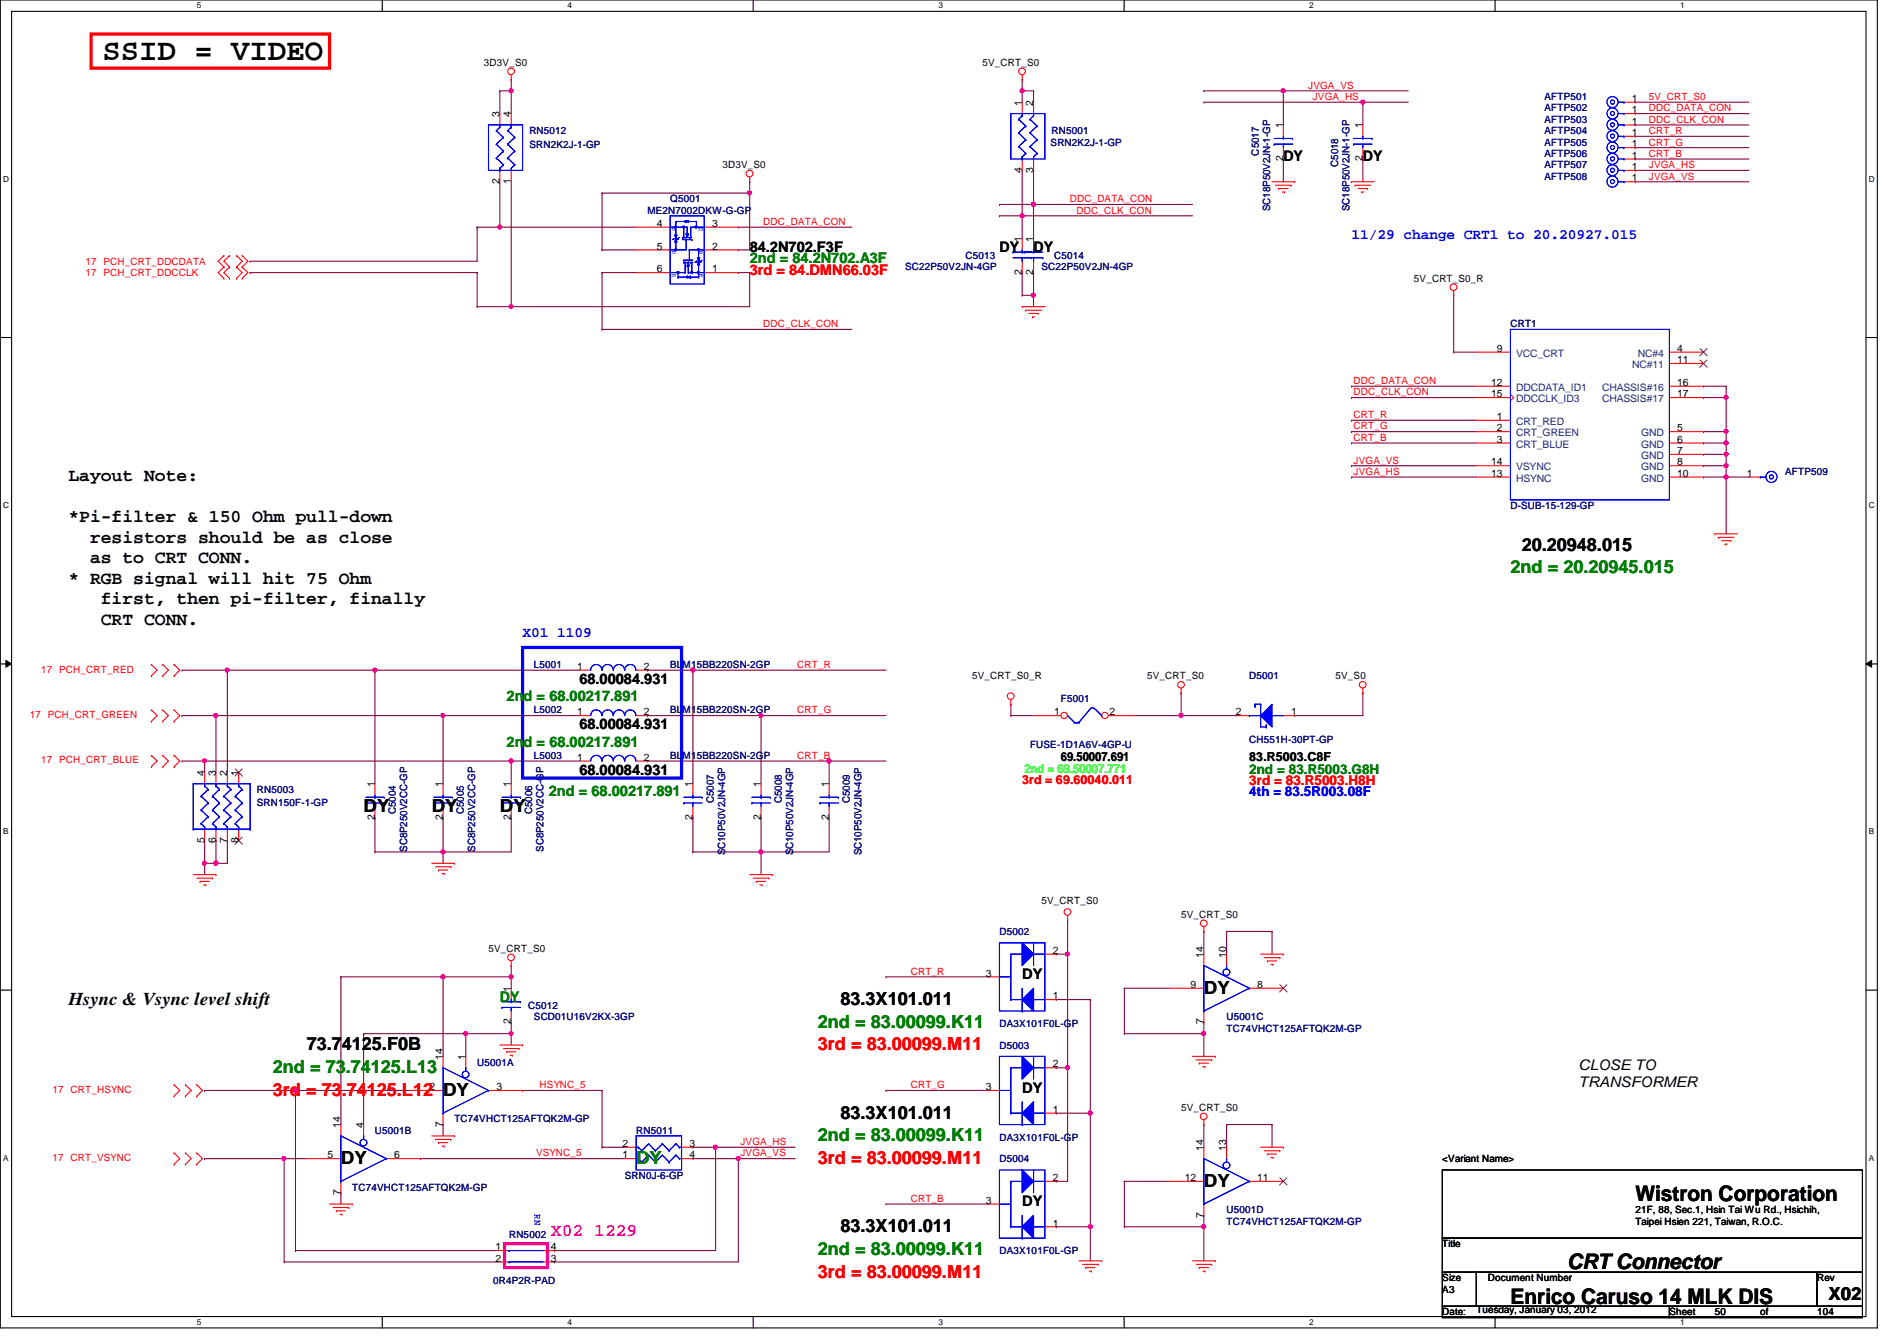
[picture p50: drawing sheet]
<svg xmlns="http://www.w3.org/2000/svg" width="297mm" height="210mm" viewBox="0 0 297 210" stroke-linecap="round" stroke-linejoin="round" font-family="sans-serif">
<defs><g id="words">
<text font-size="4.8" x="16" y="9.4">SSID = VIDEO</text>
<g font-size="3.3">
<text x="256.1" y="188">Wistron Corporation</text>
<text x="245.4" y="198.6">CRT Connector</text>
<text x="236.5" y="204">Enrico Caruso 14 MLK DIS</text>
</g>
<g font-size="2.8">
<text x="10.7" y="75.3">Layout Note:</text>
<text x="10.7" y="81.7">*Pi-filter &amp; 150 Ohm pull-down</text>
<text x="14.1" y="84.9">resistors should be as close</text>
<text x="14.1" y="88.1">as to CRT CONN.</text>
<text x="238.3" y="86.2">20.20948.015</text>
<text x="10.7" y="91.4">* RGB signal will hit 75 Ohm</text>
<text x="15.8" y="94.6">first, then pi-filter, finally</text>
<text x="15.8" y="97.8">CRT CONN.</text>
<text x="56.9" y="127.1">DY</text>
<text x="67.6" y="127.1">DY</text>
<text x="78.3" y="127.1">DY</text>
<text x="188.5" y="155.5">DY</text>
<text x="10.7" y="157.3">Hsync &amp; Vsync level shift</text>
<text x="131.6" y="157.3">83.3X101.011</text>
<text x="48" y="164.4">73.74125.F0B</text>
<text x="69.4" y="171.5">DY</text>
<text x="131.6" y="175.1">83.3X101.011</text>
<text x="53.4" y="182.2">DY</text>
<text x="188.5" y="185.8">DY</text>
<text x="131.6" y="192.9">83.3X101.011</text>
<text x="286.3" y="203.5">X02</text>
</g>
<g font-size="2.8" fill="#008000">
<text x="236.5" y="89.7">2nd = 20.20945.015</text>
<text x="128.1" y="160.9">2nd = 83.00099.K11</text>
<text x="42.7" y="168">2nd = 73.74125.L13</text>
<text x="128.1" y="178.6">2nd = 83.00099.K11</text>
<text x="99.6" y="182.2">DY</text>
<text x="128.1" y="196.4">2nd = 83.00099.K11</text>
</g>
<g font-size="2.8" fill="#f00">
<text x="128.1" y="164.4">3rd = 83.00099.M11</text>
<text x="42.7" y="171.5">3rd = 73.74125.L12</text>
<text x="128.1" y="182.2">3rd = 83.00099.M11</text>
<text x="128.1" y="200">3rd = 83.00099.M11</text>
</g>
<text font-size="2.8" fill="#f0f" x="86.3" y="193.5">X02 1229</text>
<g font-size="2.3">
<text x="201" y="25.2">DY</text>
<text x="213.4" y="25.2">DY</text>
<text x="117.4" y="39.5">84.2N702.F3F</text>
<text x="156.5" y="39.5">DY</text>
<text x="161.8" y="39.5">DY</text>
<text x="90.7" y="107">68.00084.931</text>
<text x="90.7" y="114.1">68.00084.931</text>
<text x="90.7" y="121.2">68.00084.931</text>
<text x="160.1" y="153.2">DY</text>
<text x="247.2" y="167.4">CLOSE TO</text>
<text x="160.1" y="171">DY</text>
<text x="247.2" y="170.1">TRANSFORMER</text>
<text x="160.1" y="188.8">DY</text>
</g>
<g font-size="2.3" fill="#008000">
<text x="117.4" y="41.2">2nd = 84.2N702.A3F</text>
<text x="79.3" y="109.7">2nd = 68.00217.891</text>
<text x="79.3" y="117">2nd = 68.00217.891</text>
<text x="85.9" y="124.6">2nd = 68.00217.891</text>
<text x="78.3" y="156.8">DY</text>
</g>
<g font-size="2.3" fill="#00f">
<text x="211.6" y="37.4">11/29 change CRT1 to 20.20927.015</text>
<text x="81.8" y="99.7">X01 1109</text>
</g>
<text font-size="2.3" fill="#f00" x="117.4" y="43">3rd = 84.DMN66.03F</text>
<text font-size="2.1" fill="#f00" x="195.6" y="122.9">3rd = 83.R5003.H8H</text>
<text font-size="2.1" fill="#008000" x="195.6" y="121.1">2nd = 83.R5003.G8H</text>
<text font-size="2.1" fill="#00f" x="195.6" y="124.7">4th = 83.5R003.08F</text>
<g font-size="1.9">
<text x="166.1" y="119.2">69.50007.691</text>
<text x="195.6" y="119.2">83.R5003.C8F</text>
</g>
<text font-size="1.9" fill="#f00" x="160.1" y="122.7">3rd = 69.60040.011</text>
<text font-size="1.9" fill="#0f0" x="160.4" y="120.9">2nd = 69.50007.771</text>
<g font-size="1.6">
<text x="75.8" y="10.3">3D3V_S0</text>
<text x="153.8" y="10.3">5V_CRT_S0</text>
<text x="160" y="16.6" transform="rotate(-90 160 16.6)">1</text>
<text x="161.8" y="16.6" transform="rotate(-90 161.8 16.6)">2</text>
<text x="255.5" y="17.7">1</text>
<text x="255.5" y="16">1</text>
<text x="78.2" y="18.3" transform="rotate(-90 78.2 18.3)">3</text>
<text x="80" y="18.3" transform="rotate(-90 80 18.3)">4</text>
<text x="200.9" y="20.1" transform="rotate(-90 200.9 20.1)">1</text>
<text x="213.4" y="20.1" transform="rotate(-90 213.4 20.1)">1</text>
<text x="255.5" y="21.3">1</text>
<text x="255.5" y="23.1">1</text>
<text x="255.5" y="19.5">1</text>
<text x="78.2" y="28.8" transform="rotate(-90 78.2 28.8)">2</text>
<text x="80" y="28.8" transform="rotate(-90 80 28.8)">1</text>
<text x="113.1" y="26.3">3D3V_S0</text>
<text x="160" y="27" transform="rotate(-90 160 27)">4</text>
<text x="161.8" y="27" transform="rotate(-90 161.8 27)">3</text>
<text x="200.9" y="25.2" transform="rotate(-90 200.9 25.2)">2</text>
<text x="213.4" y="25.2" transform="rotate(-90 213.4 25.2)">2</text>
<text x="255.5" y="26.6">1</text>
<text x="255.5" y="28.4">1</text>
<text x="255.5" y="24.8">1</text>
<text x="102.8" y="35.5">4</text>
<text x="111.5" y="35.5">3</text>
<text x="102.8" y="39.1">5</text>
<text x="111.5" y="39.1">2</text>
<text x="160" y="37.9" transform="rotate(-90 160 37.9)">1</text>
<text x="161.8" y="37.9" transform="rotate(-90 161.8 37.9)">1</text>
<text x="102.8" y="42.6">6</text>
<text x="111.5" y="42.6">1</text>
<text x="160" y="43" transform="rotate(-90 160 43)">2</text>
<text x="161.8" y="43" transform="rotate(-90 161.8 43)">2</text>
<text x="221.4" y="44.1">5V_CRT_S0_R</text>
<text x="234.4" y="55.1">9</text>
<text x="262.6" y="55.1">4</text>
<text x="262.6" y="56.9">11</text>
<text x="233.5" y="60.4">12</text>
<text x="233.5" y="62.2">15</text>
<text x="234.4" y="65.7">1</text>
<text x="262.6" y="60.4">16</text>
<text x="262.6" y="62.2">17</text>
<text x="234.4" y="67.5">2</text>
<text x="234.4" y="69.3">3</text>
<text x="262.6" y="67.5">5</text>
<text x="262.6" y="69.3">6</text>
<text x="262.6" y="71.1">7</text>
<text x="233.5" y="72.9">14</text>
<text x="233.5" y="74.6">13</text>
<text x="262.6" y="72.9">8</text>
<text x="262.6" y="74.6">10</text>
<text x="273.5" y="74.6">1</text>
<text x="90.4" y="104.9">1</text>
<text x="100.8" y="104.9">2</text>
<text x="152.2" y="106.3">5V_CRT_S0_R</text>
<text x="179.6" y="106.3">5V_CRT_S0</text>
<text x="209.1" y="106.3">5V_S0</text>
<text x="90.4" y="112">1</text>
<text x="100.8" y="112">2</text>
<text x="165.1" y="112">1</text>
<text x="173.7" y="112">2</text>
<text x="193.5" y="112">2</text>
<text x="202.2" y="112">1</text>
<text x="90.4" y="119.1">1</text>
<text x="100.8" y="119.1">2</text>
<text x="32" y="121.5" transform="rotate(-90 32 121.5)">4</text>
<text x="33.8" y="121.5" transform="rotate(-90 33.8 121.5)">3</text>
<text x="35.6" y="121.5" transform="rotate(-90 35.6 121.5)">2</text>
<text x="37.3" y="121.5" transform="rotate(-90 37.3 121.5)">1</text>
<text x="58.7" y="123.2" transform="rotate(-90 58.7 123.2)">1</text>
<text x="69.3" y="123.2" transform="rotate(-90 69.3 123.2)">1</text>
<text x="80" y="123.2" transform="rotate(-90 80 123.2)">1</text>
<text x="108.5" y="123.2" transform="rotate(-90 108.5 123.2)">1</text>
<text x="119.1" y="123.2" transform="rotate(-90 119.1 123.2)">1</text>
<text x="129.8" y="123.2" transform="rotate(-90 129.8 123.2)">1</text>
<text x="32" y="131.9" transform="rotate(-90 32 131.9)">5</text>
<text x="33.8" y="131.9" transform="rotate(-90 33.8 131.9)">6</text>
<text x="35.6" y="131.9" transform="rotate(-90 35.6 131.9)">7</text>
<text x="37.3" y="131.9" transform="rotate(-90 37.3 131.9)">8</text>
<text x="58.7" y="128.4" transform="rotate(-90 58.7 128.4)">2</text>
<text x="69.3" y="128.4" transform="rotate(-90 69.3 128.4)">2</text>
<text x="80" y="128.4" transform="rotate(-90 80 128.4)">2</text>
<text x="108.5" y="128.4" transform="rotate(-90 108.5 128.4)">2</text>
<text x="119.1" y="128.4" transform="rotate(-90 119.1 128.4)">2</text>
<text x="129.8" y="128.4" transform="rotate(-90 129.8 128.4)">2</text>
<text x="163.1" y="141.6">5V_CRT_S0</text>
<text x="185" y="143.7">5V_CRT_S0</text>
<text x="76.5" y="149">5V_CRT_S0</text>
<text x="164.8" y="149.3">2</text>
<text x="188.5" y="149.9" transform="rotate(-90 188.5 149.9)">14</text>
<text x="192" y="149.9" transform="rotate(-90 192 149.9)">10</text>
<text x="80" y="155.2" transform="rotate(-90 80 155.2)">1</text>
<text x="154.4" y="152.9">3</text>
<text x="186.4" y="154.6">9</text>
<text x="196.8" y="154.6">8</text>
<text x="80" y="160.4" transform="rotate(-90 80 160.4)">2</text>
<text x="164.8" y="156.4">1</text>
<text x="188.5" y="160.4" transform="rotate(-90 188.5 160.4)">7</text>
<text x="69.3" y="165.9" transform="rotate(-90 69.3 165.9)">14</text>
<text x="72.9" y="165.9" transform="rotate(-90 72.9 165.9)">1</text>
<text x="164.8" y="167.1">2</text>
<text x="67.3" y="170.6">2</text>
<text x="77.7" y="170.6">3</text>
<text x="154.4" y="170.6">3</text>
<text x="185" y="173.9">5V_CRT_S0</text>
<text x="53.3" y="176.6" transform="rotate(-90 53.3 176.6)">14</text>
<text x="56.9" y="176.6" transform="rotate(-90 56.9 176.6)">4</text>
<text x="69.3" y="176.4" transform="rotate(-90 69.3 176.4)">7</text>
<text x="97.5" y="179.5">2</text>
<text x="107.9" y="179.5">3</text>
<text x="164.8" y="174.2">1</text>
<text x="51.3" y="181.3">5</text>
<text x="61.7" y="181.3">6</text>
<text x="97.5" y="181.3">1</text>
<text x="107.9" y="181.3">4</text>
<text x="164.8" y="184.9">2</text>
<text x="185.5" y="184.9">12</text>
<text x="188.5" y="180.1" transform="rotate(-90 188.5 180.1)">14</text>
<text x="192" y="180.1" transform="rotate(-90 192 180.1)">13</text>
<text x="196.8" y="184.9">11</text>
<text x="225.8" y="181.9">&lt;Variant Name&gt;</text>
<text x="53.3" y="187" transform="rotate(-90 53.3 187)">7</text>
<text x="154.4" y="188.4">3</text>
<text x="164.8" y="192">1</text>
<text x="188.5" y="190.6" transform="rotate(-90 188.5 190.6)">7</text>
<text x="256.1" y="189.9">21F, 88, Sec.1, Hsin Tai Wu Rd., Hsichih,</text>
<text x="256.1" y="191.7">Taipei Hsien 221, Taiwan, R.O.C.</text>
<text x="77.6" y="195.7">1</text>
<text x="77.6" y="197.5">2</text>
<text x="86.3" y="197.5">3</text>
<text x="86.3" y="195.7">4</text>
<text x="225.8" y="195.2">Title</text>
<text x="225.8" y="200.6">Size</text>
<text x="225.8" y="202.4">A3</text>
<text x="233" y="200.6">Document Number</text>
<text x="284.5" y="200.6">Rev</text>
<text x="225.8" y="205.9">Date:</text>
<text x="231.2" y="205.6">Tuesday, January 03, 2012</text>
<text x="261.4" y="205.9">Sheet</text>
<text x="268.5" y="205.9">50</text>
<text x="275.6" y="205.9">of</text>
<text x="284.5" y="205.9">104</text>
</g>
<g font-size="1.6" fill="#f00">
<text x="204.8" y="13.9">JVGA_VS</text>
<text x="205.6" y="15.7">JVGA_HS</text>
<text x="258.2" y="15.7">5V_CRT_S0</text>
<text x="258.2" y="17.4">DDC_DATA_CON</text>
<text x="258.2" y="19.2">DDC_CLK_CON</text>
<text x="258.2" y="21">CRT_R</text>
<text x="258.2" y="22.8">CRT_G</text>
<text x="258.2" y="26.3">JVGA_HS</text>
<text x="258.2" y="28.1">JVGA_VS</text>
<text x="258.2" y="24.6">CRT_B</text>
<text x="119.5" y="35.2">DDC_DATA_CON</text>
<text x="167.5" y="31.7">DDC_DATA_CON</text>
<text x="168.6" y="33.4">DDC_CLK_CON</text>
<text x="13.4" y="41.4">17 PCH_CRT_DDCDATA</text>
<text x="13.4" y="43.2">17 PCH_CRT_DDCCLK</text>
<text x="119.5" y="51.2">DDC_CLK_CON</text>
<text x="212" y="65.4">CRT_R</text>
<text x="212" y="60.1">DDC_DATA_CON</text>
<text x="212" y="61.9">DDC_CLK_CON</text>
<text x="212" y="67.2">CRT_G</text>
<text x="212" y="69">CRT_B</text>
<text x="212" y="74.3">JVGA_HS</text>
<text x="212" y="72.6">JVGA_VS</text>
<text x="6.4" y="105.3">17 PCH_CRT_RED</text>
<text x="124.8" y="104.6">CRT_R</text>
<text x="4.7" y="112.4">17 PCH_CRT_GREEN</text>
<text x="124.8" y="111.7">CRT_G</text>
<text x="6.4" y="119.5">17 PCH_CRT_BLUE</text>
<text x="124.8" y="118.8">CRT_B</text>
<text x="142.6" y="152.6">CRT_R</text>
<text x="8.2" y="171.1">17 CRT_HSYNC</text>
<text x="84.5" y="170.3">HSYNC_5</text>
<text x="142.6" y="170.3">CRT_G</text>
<text x="115.9" y="179.2">JVGA_HS</text>
<text x="8.2" y="181.7">17 CRT_VSYNC</text>
<text x="83.9" y="181">VSYNC_5</text>
<text x="115.9" y="181">JVGA_VS</text>
<text x="142.6" y="188.1">CRT_B</text>
</g>
<g font-size="1.6" fill="#000080">
<text x="241.8" y="17.4">AFTP502</text>
<text x="241.8" y="15.7">AFTP501</text>
<text x="82.9" y="21">RN5012</text>
<text x="82.9" y="23.1">SRN2K2J-1-GP</text>
<text x="164.5" y="22.8">SRN2K2J-1-GP</text>
<text x="164.7" y="21">RN5001</text>
<text x="241.8" y="21">AFTP504</text>
<text x="241.8" y="22.8">AFTP505</text>
<text x="241.8" y="19.2">AFTP503</text>
<text x="197.1" y="24.3" transform="rotate(-90 197.1 24.3)">C5017</text>
<text x="209.5" y="26.1" transform="rotate(-90 209.5 26.1)">C5018</text>
<text x="241.8" y="26.3">AFTP507</text>
<text x="241.8" y="28.1">AFTP508</text>
<text x="241.8" y="24.6">AFTP506</text>
<text x="101.4" y="33.4">ME2N7002DKW-G-GP</text>
<text x="104.9" y="31.7">Q5001</text>
<text x="198.9" y="33.1" transform="rotate(-90 198.9 33.1)">SC18P50V2JN-1-GP</text>
<text x="211.3" y="33.1" transform="rotate(-90 211.3 33.1)">SC18P50V2JN-1-GP</text>
<text x="151.2" y="40.6">C5013</text>
<text x="165.1" y="40.6">C5014</text>
<text x="141.7" y="42.3">SC22P50V2JN-4GP</text>
<text x="163.1" y="42.3">SC22P50V2JN-4GP</text>
<text x="236.5" y="51.2">CRT1</text>
<text x="279.5" y="74.3">AFTP509</text>
<text x="236.5" y="79.7">D-SUB-15-129-GP</text>
<text x="83.6" y="104.6">L5001</text>
<text x="104.9" y="104.6">BLM15BB220SN-2GP</text>
<text x="195.6" y="106.3">D5001</text>
<text x="83.6" y="111.7">L5002</text>
<text x="104.9" y="111.7">BLM15BB220SN-2GP</text>
<text x="166.1" y="109.9">F5001</text>
<text x="83.6" y="118.8">L5003</text>
<text x="104.9" y="118.8">BLM15BB220SN-2GP</text>
<text x="161.3" y="117">FUSE-1D1A6V-4GP-U</text>
<text x="195.6" y="116.3">CH551H-30PT-GP</text>
<text x="40.2" y="124.1">RN5003</text>
<text x="111.8" y="125.7" transform="rotate(-90 111.8 125.7)">C5007</text>
<text x="122.4" y="125.7" transform="rotate(-90 122.4 125.7)">C5008</text>
<text x="133.1" y="125.7" transform="rotate(-90 133.1 125.7)">C5009</text>
<text x="40.2" y="126.2">SRN150F-1-GP</text>
<text x="62" y="127.5" transform="rotate(-90 62 127.5)">C5004</text>
<text x="72.6" y="127.5" transform="rotate(-90 72.6 127.5)">C5005</text>
<text x="83.3" y="127.5" transform="rotate(-90 83.3 127.5)">C5006</text>
<text x="63.8" y="133.3" transform="rotate(-90 63.8 133.3)">SC8P250V2CC-GP</text>
<text x="74.4" y="133.3" transform="rotate(-90 74.4 133.3)">SC8P250V2CC-GP</text>
<text x="85.1" y="133.3" transform="rotate(-90 85.1 133.3)">SC8P250V2CC-GP</text>
<text x="113.5" y="133.9" transform="rotate(-90 113.5 133.9)">SC10P50V2JN-4GP</text>
<text x="124.2" y="133.9" transform="rotate(-90 124.2 133.9)">SC10P50V2JN-4GP</text>
<text x="134.9" y="133.9" transform="rotate(-90 134.9 133.9)">SC10P50V2JN-4GP</text>
<text x="156.5" y="146.3">D5002</text>
<text x="82.7" y="157.9">C5012</text>
<text x="83.6" y="159.7">SCD01U16V2KX-3GP</text>
<text x="156.5" y="160.7">DA3X101F0L-GP</text>
<text x="192.1" y="159.7">U5001C</text>
<text x="192.1" y="161.5">TC74VHCT125AFTQK2M-GP</text>
<text x="74.7" y="166.8">U5001A</text>
<text x="156.5" y="164.1">D5003</text>
<text x="58.7" y="177.5">U5001B</text>
<text x="71.2" y="175.7">TC74VHCT125AFTQK2M-GP</text>
<text x="99.6" y="177.5">RN5011</text>
<text x="156.5" y="178.5">DA3X101F0L-GP</text>
<text x="97.8" y="184.6">SRN0J-6-GP</text>
<text x="156.5" y="181.9">D5004</text>
<text x="55.2" y="186.4">TC74VHCT125AFTQK2M-GP</text>
<text x="192.1" y="189.9">U5001D</text>
<text x="192.1" y="191.7">TC74VHCT125AFTQK2M-GP</text>
<text x="79.7" y="193.8">RN5002</text>
<text x="156.5" y="196.3">DA3X101F0L-GP</text>
<text x="77.2" y="200.9">0R4P2R-PAD</text>
</g>
<g font-size="1.6" fill="#004080">
<text x="237.4" y="55.8">VCC_CRT</text>
<text x="255.6" y="57.6">NC#11</text>
<text x="256.5" y="55.8">NC#4</text>
<text x="237.4" y="61.2">DDCDATA_ID1</text>
<text x="237.4" y="62.9">DDCCLK_ID3</text>
<text x="250.9" y="61.2">CHASSIS#16</text>
<text x="250.9" y="62.9">CHASSIS#17</text>
<text x="237.4" y="66.5">CRT_RED</text>
<text x="237.4" y="68.3">CRT_GREEN</text>
<text x="237.4" y="70.1">CRT_BLUE</text>
<text x="257" y="68.3">GND</text>
<text x="257" y="70.1">GND</text>
<text x="257" y="71.8">GND</text>
<text x="237.4" y="73.6">VSYNC</text>
<text x="237.4" y="75.4">HSYNC</text>
<text x="257" y="73.6">GND</text>
<text x="257" y="75.4">GND</text>
</g>
<text font-size="1.6" fill="#00f" x="83.7" y="190.1" transform="rotate(90 83.7 190.1)">RN</text>
<g font-size="1.3">
<text x="30.8" y="1.3">5</text>
<text x="88.9" y="1.3">4</text>
<text x="146.9" y="1.3">3</text>
<text x="205" y="1.3">2</text>
<text x="263.1" y="1.3">1</text>
<text x=".5" y="28.4">D</text>
<text x="292.6" y="28.4">D</text>
<text x=".5" y="79.5">C</text>
<text x="292.6" y="79.5">C</text>
<text x=".5" y="130.6">B</text>
<text x="292.6" y="130.6">B</text>
<text x=".5" y="181.7">A</text>
<text x="292.6" y="181.7">A</text>
<text x="30.8" y="207.4">5</text>
<text x="88.9" y="207.4">4</text>
<text x="146.9" y="207.4">3</text>
<text x="205" y="207.4">2</text>
<text x="263.1" y="207.4">1</text>
</g>
<g font-size=".7" fill="#00f">
<text x="105.8" y="35.7" transform="rotate(180 105.8 35.7)">S1</text>
<text x="110.1" y="35.7" transform="rotate(180 110.1 35.7)">D1</text>
<text x="105.8" y="39.3" transform="rotate(180 105.8 39.3)">G1</text>
<text x="110.1" y="39.3" transform="rotate(180 110.1 39.3)">G2</text>
<text x="105.8" y="42.8" transform="rotate(180 105.8 42.8)">D2</text>
<text x="110.1" y="42.8" transform="rotate(180 110.1 42.8)">S2</text>
</g>
</g></defs>
<path d="M0 0h294v207.9h-294zM1.8 1.8h290.4v204.3h-290.4z" fill="none" stroke="#000" stroke-width=".17"/>
<g fill="#fff">
<path d="M30.8 .2h.7v1.4h-.7z"/>
<path d="M30.8 206.2h.7v1.4h-.7z"/>
</g>
<path d="M59.9 0v1.8M59.9 206.1v1.8" fill="none" stroke="#000" stroke-width=".17"/>
<g fill="#fff">
<path d="M88.9 .2h.6v1.4h-.6z"/>
<path d="M88.9 206.2h.6v1.4h-.6z"/>
</g>
<path d="M117.9 0v1.8M117.9 206.1v1.8" fill="none" stroke="#000" stroke-width=".17"/>
<g fill="#fff">
<path d="M146.9 .2h.7v1.4h-.7z"/>
<path d="M146.9 206.2h.7v1.4h-.7z"/>
</g>
<path d="M176 0v1.8M176 206.1v1.8" fill="none" stroke="#000" stroke-width=".17"/>
<g fill="#fff">
<path d="M205 .2h.7v1.4h-.7z"/>
<path d="M205 206.2h.7v1.4h-.7z"/>
</g>
<path d="M234.1 0v1.8M234.1 206.1v1.8" fill="none" stroke="#000" stroke-width=".17"/>
<g fill="#fff">
<path d="M263.1 .2h.7v1.4h-.7z"/>
<path d="M263.1 206.2h.7v1.4h-.7z"/>
<path d="M.5 27.3h.9v1.4h-.9z"/>
<path d="M292.6 27.3h.9v1.4h-.9z"/>
<path d="M.5 78.4h.9v1.4h-.9z"/>
<path d="M292.6 78.4h.9v1.4h-.9z"/>
</g>
<path d="M0 52.8h1.8M292.2 52.8h1.8" fill="none" stroke="#000" stroke-width=".17"/>
<g fill="#fff">
<path d="M.5 129.5h.8v1.4h-.8z"/>
<path d="M292.6 129.5h.9v1.4h-.9z"/>
</g>
<path d="M0 103.9h1.8M292.2 103.9h1.8" fill="none" stroke="#000" stroke-width=".17"/>
<path d="M.9 103.4l.9 .5-.9 .5zM292.2 103.9l.9-.5v1z" fill="#000"/>
<path d="M.9 103.4l.9 .5-.9 .5zM292.2 103.9l.9-.5v1z" fill="none" stroke="#000" stroke-width=".16"/>
<g fill="#fff">
<path d="M.5 180.5h.8v1.4h-.8z"/>
<path d="M292.6 180.5h.9v1.4h-.9z"/>
</g>
<path d="M0 155h1.8M292.2 155h1.8" fill="none" stroke="#000" stroke-width=".17"/>
<path d="M32 119.1h.1M32 119.1v1.8M202.7 112h.1M202.7 112h10.7" fill="none" stroke="#800040" stroke-width=".17"/>
<circle cx="32" cy="119.1" r=".32" fill="#f0f"/>
<circle cx="32" cy="119.1" r=".32" fill="none" stroke="#f0f" stroke-width=".17"/>
<g fill="none" stroke="#800040" stroke-width=".17">
<path d="M156.5 33.8h.1M156.5 33.8h3.6M161.8 26.7h.1M161.8 32h.1M161.8 26.7v5.3M161.8 32h24.9M256.1 26.7h.1M256.1 26.7h17.8M161.8 42.7h.1M161.8 42.7v3.5M211.6 67.6h.1M211.6 67.6h19.6"/>
<path d="M28.5 119.1h.1M28.5 119.1h3.5M80 152.9h.1M80 152.9v1.8"/>
</g>
<circle cx="161.8" cy="32" r=".32" fill="#f0f"/>
<circle cx="161.8" cy="32" r=".32" fill="none" stroke="#f0f" stroke-width=".17"/>
<path d="M160.1 14.2h.1M160.1 14.2h1.7M160.1 14.2v1.8M161.8 14.2h.1M161.8 14.2v1.8M161.8 46.2h.1M161.8 46.2v1.8" fill="none" stroke="#800040" stroke-width=".17"/>
<circle cx="160" cy="14.2" r=".32" fill="#f0f"/>
<circle cx="160" cy="14.2" r=".32" fill="none" stroke="#f0f" stroke-width=".17"/>
<path d="M160.1 33.8h.1M160.1 33.8v3.5" fill="none" stroke="#800040" stroke-width=".17"/>
<circle cx="160" cy="33.8" r=".32" fill="#f0f"/>
<circle cx="160" cy="33.8" r=".32" fill="none" stroke="#f0f" stroke-width=".17"/>
<path d="M160.1 12.4h.1M160.1 12.4v1.8M160.1 26.7h.1M160.1 33.8h.1M160.1 26.7v7.1M160.1 33.8h26.6M160.1 42.7h.1M160.1 46.2h.1M160.1 42.7v3.5M160.1 46.2h1.7" fill="none" stroke="#800040" stroke-width=".17"/>
<circle cx="161.8" cy="46.2" r=".32" fill="#f0f"/>
<circle cx="161.8" cy="46.2" r=".32" fill="none" stroke="#f0f" stroke-width=".17"/>
<path d="M266.7 71.1h.1M266.7 71.1h3.6M270.3 71.1h.1M270.3 71.1v1.8" fill="none" stroke="#800040" stroke-width=".17"/>
<circle cx="270.3" cy="71.1" r=".32" fill="#f0f"/>
<circle cx="270.3" cy="71.1" r=".32" fill="none" stroke="#f0f" stroke-width=".17"/>
<path d="M270.3 60.5h.1M270.3 60.5v1.7M115.6 181.4h.1M115.6 181.4v16.1" fill="none" stroke="#800040" stroke-width=".17"/>
<circle cx="115.6" cy="181.3" r=".32" fill="#f0f"/>
<circle cx="115.6" cy="181.3" r=".32" fill="none" stroke="#f0f" stroke-width=".17"/>
<path d="M201 14.2h.1M201 14.2v5.4M201 14.2h19.5M201 24.9h.1M201 24.9v3.5M256.1 28.4h.1M256.1 28.4h17.8M32 135.1h.1M32 135.1v1.8M108.5 181.4h.1M108.5 181.4h7.1" fill="none" stroke="#800040" stroke-width=".17"/>
<circle cx="200.9" cy="14.2" r=".32" fill="#f0f"/>
<circle cx="200.9" cy="14.2" r=".32" fill="none" stroke="#f0f" stroke-width=".17"/>
<path d="M213.4 16h.1M213.4 16h7.1" fill="none" stroke="#800040" stroke-width=".17"/>
<circle cx="213.4" cy="16" r=".32" fill="#f0f"/>
<circle cx="213.4" cy="16" r=".32" fill="none" stroke="#f0f" stroke-width=".17"/>
<path d="M188.5 16h.1M188.5 14.2h.1M188.5 16h24.9M188.5 14.2h12.5M213.4 16h.1M213.4 16v3.6M213.4 24.9h.1M213.4 24.9v3.5M32 131.6h.1M32 131.6v3.5M46.3 170.7h.1M46.3 170.7v25" fill="none" stroke="#800040" stroke-width=".17"/>
<circle cx="46.2" cy="170.7" r=".32" fill="#f0f"/>
<circle cx="46.2" cy="170.7" r=".32" fill="none" stroke="#f0f" stroke-width=".17"/>
<path d="M270.3 72.9h.1M270.3 72.9v1.8" fill="none" stroke="#800040" stroke-width=".17"/>
<circle cx="270.3" cy="72.9" r=".32" fill="#f0f"/>
<circle cx="270.3" cy="72.9" r=".32" fill="none" stroke="#f0f" stroke-width=".17"/>
<path d="M266.7 74.7h.1M266.7 72.9h.1M266.7 74.7h3.6M266.7 72.9h3.6M270.3 74.7h.1M270.3 74.7v8.9" fill="none" stroke="#800040" stroke-width=".17"/>
<circle cx="270.3" cy="74.6" r=".32" fill="#f0f"/>
<circle cx="270.3" cy="74.6" r=".32" fill="none" stroke="#f0f" stroke-width=".17"/>
<path d="M32 135.1h.1M32 135.1h1.8" fill="none" stroke="#800040" stroke-width=".17"/>
<circle cx="33.8" cy="135.1" r=".32" fill="#f0f"/>
<circle cx="33.8" cy="135.1" r=".32" fill="none" stroke="#f0f" stroke-width=".17"/>
<circle cx="32" cy="135.1" r=".32" fill="#f0f"/>
<circle cx="32" cy="135.1" r=".32" fill="none" stroke="#f0f" stroke-width=".17"/>
<path d="M266.7 62.2h.1M266.7 62.2h3.6M270.3 62.2h.1M270.3 62.2v5.4M33.8 131.6h.1M33.8 131.6v3.5" fill="none" stroke="#800040" stroke-width=".17"/>
<circle cx="270.3" cy="62.2" r=".32" fill="#f0f"/>
<circle cx="270.3" cy="62.2" r=".32" fill="none" stroke="#f0f" stroke-width=".17"/>
<path d="M58.7 133.3h.1M69.4 128h.1M69.4 133.3h.1M69.4 128v5.3M80 128h.1M80 128v5.3h-21.3M108.5 133.3h.1M108.5 133.3h10.7" fill="none" stroke="#800040" stroke-width=".17"/>
<circle cx="69.4" cy="133.3" r=".32" fill="#f0f"/>
<circle cx="69.4" cy="133.3" r=".32" fill="none" stroke="#f0f" stroke-width=".17"/>
<path d="M58.7 104.9h.1M58.7 104.9h32M80 119.1h.1M80 119.1v3.6" fill="none" stroke="#800040" stroke-width=".17"/>
<circle cx="58.7" cy="104.9" r=".32" fill="#f0f"/>
<circle cx="58.7" cy="104.9" r=".32" fill="none" stroke="#f0f" stroke-width=".17"/>
<path d="M58.7 104.9h.1M58.7 104.9v17.8M80 119.1h.1M80 119.1h10.7" fill="none" stroke="#800040" stroke-width=".17"/>
<circle cx="80" cy="119.1" r=".32" fill="#f0f"/>
<circle cx="80" cy="119.1" r=".32" fill="none" stroke="#f0f" stroke-width=".17"/>
<path d="M108.5 104.9h.1M108.5 104.9h30.2M119.2 112h.1M119.2 112h19.5M129.8 119.1h.1M129.8 119.1v3.6M69.4 133.3h.1M69.4 133.3v1.8M119.2 128h.1M119.2 133.3h.1M119.2 128v5.3M119.2 133.3h10.6" fill="none" stroke="#800040" stroke-width=".17"/>
<circle cx="108.5" cy="104.9" r=".32" fill="#f0f"/>
<circle cx="108.5" cy="104.9" r=".32" fill="none" stroke="#f0f" stroke-width=".17"/>
<path d="M33.8 112h.1M33.8 112h56.9M69.4 112h.1M108.5 104.9h.1M108.5 104.9v17.8" fill="none" stroke="#800040" stroke-width=".17"/>
<circle cx="69.4" cy="112" r=".32" fill="#f0f"/>
<circle cx="69.4" cy="112" r=".32" fill="none" stroke="#f0f" stroke-width=".17"/>
<path d="M35.6 104.9h.1M35.6 104.9h23.1M129.8 119.1h.1M129.8 119.1h8.9" fill="none" stroke="#800040" stroke-width=".17"/>
<circle cx="129.8" cy="119.1" r=".32" fill="#f0f"/>
<circle cx="129.8" cy="119.1" r=".32" fill="none" stroke="#f0f" stroke-width=".17"/>
<path d="M119.2 133.3h.1M119.2 133.3v3.6M129.8 128h.1M129.8 128v5.3" fill="none" stroke="#800040" stroke-width=".17"/>
<circle cx="119.1" cy="133.3" r=".32" fill="#f0f"/>
<circle cx="119.1" cy="133.3" r=".32" fill="none" stroke="#f0f" stroke-width=".17"/>
<path d="M69.4 112h.1M69.4 112v10.7M101.4 104.9h.1M101.4 112h.1M101.4 104.9h7.1M101.4 112h17.8M119.2 112h.1M119.2 112v10.7M58.7 128h.1M58.7 128v5.3M108.5 128h.1M108.5 128v5.3" fill="none" stroke="#800040" stroke-width=".17"/>
<circle cx="119.1" cy="112" r=".32" fill="#f0f"/>
<circle cx="119.1" cy="112" r=".32" fill="none" stroke="#f0f" stroke-width=".17"/>
<path d="M211.6 74.7h.1M211.6 74.7h19.6M35.6 104.9h.1M35.6 104.9v16M101.4 119.1h.1M101.4 119.1h28.4" fill="none" stroke="#800040" stroke-width=".17"/>
<circle cx="35.6" cy="104.9" r=".32" fill="#f0f"/>
<circle cx="35.6" cy="104.9" r=".32" fill="none" stroke="#f0f" stroke-width=".17"/>
<path d="M211.6 65.8h.1M211.6 65.8h19.6M28.5 104.9h.1M28.5 104.9h7.1M185 112h.1M185 112h8.8" fill="none" stroke="#800040" stroke-width=".17"/>
<circle cx="184.9" cy="112" r=".32" fill="#f0f"/>
<circle cx="184.9" cy="112" r=".32" fill="none" stroke="#f0f" stroke-width=".17"/>
<path d="M33.8 135.1h.1M33.8 135.1h1.8" fill="none" stroke="#800040" stroke-width=".17"/>
<circle cx="33.8" cy="135.1" r=".32" fill="#f0f"/>
<circle cx="33.8" cy="135.1" r=".32" fill="none" stroke="#f0f" stroke-width=".17"/>
<g fill="none" stroke="#800040" stroke-width=".17">
<path d="M211.6 69.3h.1M211.6 69.3h19.6M266.7 67.6h.1M266.7 67.6h3.6M270.3 74.7h.1M270.3 67.6h.1M270.3 74.7h3.6M270.3 67.6v1.7M213.4 108.5h.1M213.4 108.5v3.5M35.6 131.6h.1M35.6 131.6v3.5"/>
<path d="M108.5 179.6h.1M108.5 179.6h3.6"/>
</g>
<circle cx="270.3" cy="67.5" r=".32" fill="#f0f"/>
<circle cx="270.3" cy="67.5" r=".32" fill="none" stroke="#f0f" stroke-width=".17"/>
<path d="M33.8 112h.1M33.8 112v8.9" fill="none" stroke="#800040" stroke-width=".17"/>
<circle cx="33.8" cy="112" r=".32" fill="#f0f"/>
<circle cx="33.8" cy="112" r=".32" fill="none" stroke="#f0f" stroke-width=".17"/>
<g fill="none" stroke="#800040" stroke-width=".17">
<path d="M28.5 112h.1M28.5 112h5.3M69.4 152.9h.1M69.4 152.9v12.5M80 151.1h.1M80 151.1v1.8h-10.6M56.9 161.8h.1M56.9 161.8h16M56.9 161.8v14.2M69.4 176h.1M69.4 176v1.8M80 161.8h.1"/>
<path d="M80 161.8v1.8M81.8 170.7h.1M81.8 170.7h12.5M53.4 186.7h.1M53.4 186.7v1.8M65.8 181.4h.1M65.8 181.4h32"/>
</g>
<circle cx="80" cy="152.9" r=".32" fill="#f0f"/>
<circle cx="80" cy="152.9" r=".32" fill="none" stroke="#f0f" stroke-width=".17"/>
<circle cx="69.4" cy="152.9" r=".32" fill="#f0f"/>
<circle cx="69.4" cy="152.9" r=".32" fill="none" stroke="#f0f" stroke-width=".17"/>
<g fill="none" stroke="#800040" stroke-width=".17">
<path d="M53.4 152.9h.1M53.4 152.9h16M53.4 152.9v23.1M46.3 170.7h.1M46.3 170.7h17.7M72.9 161.8h.1M72.9 161.8v3.6M72.9 161.8h7.1M112.1 179.6h.1M112.1 179.6h12.4M44.5 181.4h.1M44.5 181.4h3.5"/>
<path d="M115.6 181.4h.1M115.6 181.4h8.9"/>
</g>
<circle cx="80" cy="161.8" r=".32" fill="#f0f"/>
<circle cx="80" cy="161.8" r=".32" fill="none" stroke="#f0f" stroke-width=".17"/>
<circle cx="72.9" cy="161.8" r=".32" fill="#f0f"/>
<circle cx="72.9" cy="161.8" r=".32" fill="none" stroke="#f0f" stroke-width=".17"/>
<g fill="none" stroke="#800040" stroke-width=".17">
<path d="M227.6 46.2h.1M227.6 46.2v8.9M176.1 154.7h.1M176.1 154.7h7.1M176.1 154.7v7.1M188.5 145.8h.1M188.5 145.8v3.6M192.1 145.8h.1M192.1 145.8v3.6M192.1 145.8h7.1M199.2 145.8h.1M199.2 145.8v3.6"/>
<path d="M80 160h.1M80 160v1.8M94.3 179.6h.1M94.3 170.7h.1M94.3 179.6h3.5M94.3 170.7v8.9M176.1 161.8h.1M176.1 161.8h12.4M188.5 161.8h.1M188.5 160h.1M188.5 160v5.4"/>
</g>
<circle cx="188.5" cy="161.8" r=".32" fill="#f0f"/>
<circle cx="188.5" cy="161.8" r=".32" fill="none" stroke="#f0f" stroke-width=".17"/>
<path d="M112.1 179.6h.1M112.1 179.6v16.1" fill="none" stroke="#800040" stroke-width=".17"/>
<circle cx="112" cy="179.6" r=".32" fill="#f0f"/>
<circle cx="112" cy="179.6" r=".32" fill="none" stroke="#f0f" stroke-width=".17"/>
<g fill="none" stroke="#800040" stroke-width=".17">
<path d="M185 108.5h.1M185 108.5v3.5M32 170.7h.1M32 170.7h14.3M188.5 176h.1M188.5 176v3.6M192.1 176h.1M192.1 176v3.6M192.1 176h7.1M199.2 176h.1M199.2 176v3.6M32 181.4h.1"/>
<path d="M32 181.4h12.5M176.1 184.9h.1M176.1 192h.1M176.1 184.9h7.1M176.1 184.9v7.1M176.1 192h12.4M188.5 192h.1M188.5 190.2h.1M188.5 190.2v7.2"/>
</g>
<circle cx="188.5" cy="192" r=".32" fill="#f0f"/>
<circle cx="188.5" cy="192" r=".32" fill="none" stroke="#f0f" stroke-width=".17"/>
<g fill="none" stroke="#800040" stroke-width=".17">
<path d="M256.1 16h.1M256.1 17.8h.1M256.1 19.6h.1M256.1 16h17.8M256.1 17.8h17.8M256.1 19.6h17.8M256.1 24.9h.1M256.1 21.3h.1M256.1 23.1h.1M256.1 24.9h17.8M256.1 21.3h17.8M256.1 23.1h17.8"/>
<path d="M211.6 72.9h.1M211.6 72.9h19.6M266.7 69.3h.1M266.7 69.3h3.6M270.3 69.3h.1M270.3 69.3v1.8M32 119.1h.1M32 119.1h48"/>
</g>
<circle cx="270.3" cy="69.3" r=".32" fill="#f0f"/>
<circle cx="270.3" cy="69.3" r=".32" fill="none" stroke="#f0f" stroke-width=".17"/>
<path d="M211.6 60.5h.1M211.6 62.2h.1M211.6 60.5h19.6M211.6 62.2h19.6M266.7 60.5h.1M266.7 60.5h3.6M44.5 181.4h.1M44.5 181.4v16.1" fill="none" stroke="#800040" stroke-width=".17"/>
<circle cx="44.5" cy="181.3" r=".32" fill="#f0f"/>
<circle cx="44.5" cy="181.3" r=".32" fill="none" stroke="#f0f" stroke-width=".17"/>
<path d="M156.5 32h.1M156.5 32h5.3M161.8 32h.1M161.8 32v5.3M227.6 55.1h.1M227.6 55.1h3.6" fill="none" stroke="#800040" stroke-width=".17"/>
<circle cx="161.8" cy="32" r=".32" fill="#f0f"/>
<circle cx="161.8" cy="32" r=".32" fill="none" stroke="#f0f" stroke-width=".17"/>
<g fill="none" stroke="#800040" stroke-width=".17">
<path d="M74.7 35.6h.1M74.7 35.6v5.3h-35.5M94.3 39.1h.1M94.3 39.1h5.3M115.6 39.1h.1M115.6 39.1h1.8M39.2 40.9h.1M39.2 42.7h.1M39.2 42.7h35.5M74.7 42.7h.1M74.7 42.7v5.3M80 48h.1"/>
<path d="M80 48h37.4M94.3 42.7h.1M94.3 42.7h5.3M115.6 42.7h.1M115.6 42.7h1.8"/>
</g>
<circle cx="80" cy="48" r=".32" fill="#f0f"/>
<circle cx="80" cy="48" r=".32" fill="none" stroke="#f0f" stroke-width=".17"/>
<path d="M78.3 35.6h.1M78.3 35.6h21.3M117.4 30.2h.1M117.4 30.2v8.9M94.3 42.7h.1M94.3 51.6h.1M94.3 42.7v8.9M94.3 51.6h39.1" fill="none" stroke="#800040" stroke-width=".17"/>
<circle cx="78.2" cy="35.5" r=".32" fill="#f0f"/>
<circle cx="78.2" cy="35.5" r=".32" fill="none" stroke="#f0f" stroke-width=".17"/>
<path d="M94.3 30.2h.1M94.3 30.2v8.9M115.6 35.6h.1M115.6 35.6h17.8M117.4 28.4h.1M117.4 28.4v1.8h-23.1M117.4 42.7h.1M117.4 42.7v5.3" fill="none" stroke="#800040" stroke-width=".17"/>
<circle cx="117.4" cy="30.2" r=".32" fill="#f0f"/>
<circle cx="117.4" cy="30.2" r=".32" fill="none" stroke="#f0f" stroke-width=".17"/>
<path d="M138.7 152.9h.1M138.7 152.9h16M167.2 149.4h.1M167.2 149.4v17.7M138.7 170.7h.1M138.7 170.7h16M138.7 188.5h.1M138.7 188.5h16M165.4 184.9h.1M165.4 184.9h1.8" fill="none" stroke="#800040" stroke-width=".17"/>
<circle cx="167.1" cy="149.3" r=".32" fill="#f0f"/>
<circle cx="167.1" cy="149.3" r=".32" fill="none" stroke="#f0f" stroke-width=".17"/>
<path d="M167.2 167.1h.1M167.2 167.1v17.8" fill="none" stroke="#800040" stroke-width=".17"/>
<circle cx="167.1" cy="167.1" r=".32" fill="#f0f"/>
<circle cx="167.1" cy="167.1" r=".32" fill="none" stroke="#f0f" stroke-width=".17"/>
<path d="M170.7 156.5h.1M170.7 156.5v17.7" fill="none" stroke="#800040" stroke-width=".17"/>
<circle cx="170.7" cy="174.2" r=".32" fill="#f0f"/>
<circle cx="170.7" cy="174.2" r=".32" fill="none" stroke="#f0f" stroke-width=".17"/>
<path d="M165.4 156.5h.1M165.4 149.4h.1M165.4 156.5h5.3M165.4 149.4h1.8M165.4 167.1h.1M165.4 174.2h.1M165.4 167.1h1.8M165.4 174.2h5.3M170.7 174.2h.1M170.7 174.2v23.2M170.7 192h.1" fill="none" stroke="#800040" stroke-width=".17"/>
<circle cx="170.7" cy="192" r=".32" fill="#f0f"/>
<circle cx="170.7" cy="192" r=".32" fill="none" stroke="#f0f" stroke-width=".17"/>
<g fill="none" stroke="#800040" stroke-width=".17">
<path d="M80 14.2h.1M80 14.2v3.6M74.7 35.6h.1M74.7 35.6h3.6M78.3 35.6h.1M78.3 28.4v7.2M80 28.4v19.6M74.7 48h.1M74.7 48h5.3M80 48h.1M167.2 144h.1M167.2 144v5.4"/>
<path d="M165.4 192h.1M165.4 192h5.3"/>
</g>
<circle cx="80" cy="14.2" r=".32" fill="#f0f"/>
<circle cx="80" cy="14.2" r=".32" fill="none" stroke="#f0f" stroke-width=".17"/>
<g fill="none" stroke="#800040" stroke-width=".17">
<path d="M78.3 14.2h.1M78.3 14.2v3.6M78.3 14.2h1.7M80 14.2h.1M80 12.4h.1M80 12.4v1.8M158.3 112h.1M158.3 110.2h.1M158.3 112h3.5M158.3 110.2v1.8M177.8 112h7.2M185 112h.1"/>
<path d="M44.5 197.5h.1M44.5 197.5h33.4M46.3 195.7h.1M46.3 195.7h31.6M86.8 195.7h.1M86.8 197.5h.1M86.8 195.7h25.3M86.8 197.5h28.8"/>
</g>
<g fill="none" stroke="#f00" stroke-width=".17">
<path d="M78.3 17.8v1.8M80 12.4h.1M80 11.7v.7M80 17.8v1.8M160.1 12.4h.1M160.1 11.7v.7M254.3 17.8h1.8M78.3 26.7v1.7M80 26.7v1.7M117.4 28.4h.1M117.4 27.7v.7M199.2 28.4h3.5"/>
<path d="M199.7 29h2.5M200.2 29.5h.1M200.2 29.5h1.5M200.8 30.1h.3M201.1 30.1h.1M202.2 29h.1M202.7 28.4h.1M211.6 28.4h.1M211.6 28.4h3.6M212.2 29h.1M212.2 29h2.4M212.7 29.5h1.4"/>
<path d="M213.2 30.1h.1M213.2 30.1h.4M214.1 29.5h.1M35 43.6h.1M35 41.8h.1M35 40h.1M35 41.8l-.8 .9 .8 .9M35 40l-.8 .9 .8 .9M35.9 43.6h.1M35.9 41.8h.1M35.9 40h.1M35.9 41.8l-.9 .9 .9 .9"/>
<path d="M35.9 40l-.9 .9 .9 .9M37 41.8h.1M37 43.6h.1M37 40h.1M37 41.8l.9 .9-.9 .9M37 40l.9 .9-.9 .9M37.9 43.6h.1M37.9 41.8h.1M37.9 40h.1M37.9 41.8l.9 .9-.9 .9M37.9 40l.9 .9-.9 .9M160.1 48h.1"/>
<path d="M160.1 48h3.5M160.6 48.6h.1M160.6 48.6h2.5M161.1 49.1h1.5M161.7 49.6h.1M161.7 49.6h.3M162.6 49.1h.1M227.6 46.2h.1M227.6 45.5v.7M231.2 55.1h5.3M261.4 55.1h5.3M261.4 56.9h5.3"/>
<path d="M231.2 65.8h5.3M231.2 67.6h5.3M231.2 69.3h5.3M231.2 60.5h5.3M231.2 62.2h5.3M231.2 72.9h5.3M231.2 74.7h5.3M236.5 61.7l.5 .5-.5 .5M261.4 67.6h5.3M261.4 69.3h5.3M261.4 60.5h5.3M261.4 62.2h5.3"/>
<path d="M261.4 72.9h5.3M261.4 74.7h5.3M261.4 71.1h5.3M268.5 83.6h.1M268.5 83.6h3.6M269.1 84.1h.1M269.1 84.1h2.4M269.6 84.6h1.4M270.1 85.2h.1M270.1 85.2h.4M271 84.6h.1M23.7 118.2h.1"/>
<path d="M23.7 112.9h.1M23.7 111.1h.1M23.7 105.8h.1M23.7 104h.1M23.7 118.2l.9 .9-.9 .9M23.7 111.1l.9 .9-.9 .9M23.7 104l.9 .9-.9 .9M25.5 118.2h.1M25.5 111.1h.1M25.5 112.9h.1M25.5 104h.1M25.5 105.8h.1"/>
<path d="M25.5 118.2l.9 .9-.9 .9M25.5 111.1l.9 .9-.9 .9M25.5 104l.9 .9-.9 .9M27.3 118.2h.1M27.3 112.9h.1M27.3 111.1h.1M27.3 105.8h.1M27.3 104h.1M27.3 118.2l.8 .9-.8 .9M27.3 111.1l.8 .9-.8 .9M27.3 104l.8 .9-.8 .9M158.3 110.2h.1"/>
<path d="M158.3 109.5v.7M185 108.5h.1M185 107.7v.8M213.4 108.5h.1M213.4 107.7v.8M23.7 120h.1M25.5 120h.1M27.3 120h.1M30.3 136.9h3.5M30.8 137.5h2.5M31.3 138h.1M31.3 138h1.5"/>
<path d="M31.9 138.5h.3M32.2 138.5h.1M33.3 137.5h.1M33.8 136.9h.1M67.6 135.1h3.6M68.2 135.7h2.4M68.7 136.2h.1M68.7 136.2h1.4M69.2 136.7h.4M69.4 122.7v1.8M69.4 126.2v1.8M69.6 136.7h.1"/>
<path d="M70.6 135.7h.1M71.2 135.1h.1M117.4 136.9h3.5M117.9 137.5h2.5M118.4 138h.1M118.4 138h1.5M119 138.5h.3M119.3 138.5h.1M120.4 137.5h.1M120.9 136.9h.1M80 151.1h.1M80 150.4v.7"/>
<path d="M167.2 144h.1M167.2 143.3v.7M188.5 145.8h.1M188.5 145.1v.7M197.4 149.4h3.6M197.9 149.9h2.5M198.5 150.4h.1M198.5 150.4h1.4M199 151h.3M199.3 151h.1M200.4 149.9h.1M201 149.4h.1"/>
<path d="M27.3 171.6h.1M27.3 169.8h.1M27.3 169.8l.8 .9-.8 .9M29 169.8h.1M29 171.6h.1M29 169.8l.9 .9-.9 .9M30.8 171.6h.1M30.8 169.8h.1M30.8 169.8l.9 .9-.9 .9M67.6 177.8h3.6M68.2 178.4h2.4M68.7 178.9h.1"/>
<path d="M68.7 178.9h1.4M69.2 179.4h.4M69.6 179.4h.1M70.6 178.4h.1M71.2 177.8h.1M78.3 163.6h3.5M78.8 164.1h2.5M79.3 164.6h.1M79.3 164.6h1.5M79.9 165.2h.3M80.2 165.2h.1M81.3 164.1h.1"/>
<path d="M81.8 163.6h.1M154.7 170.7h1.8M163.6 174.2h1.8M163.6 167.1h1.8M186.7 165.4h3.6M187.3 165.9h2.4M187.8 166.4h.1M187.8 166.4h1.4M188.3 167h.4M188.5 176h.1M188.5 175.3v.7M188.7 167h.1"/>
<path d="M189.7 165.9h.1M190.3 165.4h.1M197.4 179.6h3.6M201 179.6h.1M27.3 182.2h.1M27.3 180.5h.1M27.3 180.5l.8 .9-.8 .8M29 180.5h.1M29 182.2h.1M29 180.5l.9 .9-.9 .8M30.8 182.2h.1M30.8 180.5h.1"/>
<path d="M30.8 180.5l.9 .9-.9 .8M51.6 188.5h3.6M52.2 189h2.4M52.7 189.5h.1M52.7 189.5h1.4M53.2 190.1h.3M53.5 190.1h.1M54.6 189h.1M55.2 188.5h.1M168.9 197.4h3.6M169.5 197.9h2.5M170 198.4h.1"/>
<path d="M170 198.4h1.4M170.6 199h.3M170.9 199h.1M172 197.9h.1M172.5 197.4h.1M186.7 197.4h3.6M187.3 197.9h2.4M187.8 198.4h.1M187.8 198.4h1.4M188.3 199h.4M188.7 199h.1M189.7 197.9h.1"/>
<path d="M190.3 197.4h.1M197.9 180.1h2.5M198.5 180.6h.1M198.5 180.6h1.4M199 181.2h.3M199.3 181.2h.1M200.4 180.1h.1"/>
<circle cx="80" cy="11.2" r=".52"/>
<circle cx="160" cy="11.2" r=".52"/>
<circle cx="117.4" cy="27.2" r=".52"/>
<circle cx="227.6" cy="45" r=".52"/>
<circle cx="158.3" cy="109" r=".52"/>
<circle cx="184.9" cy="107.2" r=".52"/>
<circle cx="213.4" cy="107.2" r=".52"/>
<circle cx="80" cy="149.9" r=".52"/>
<circle cx="167.2" cy="142.7" r=".52"/>
<circle cx="188.5" cy="144.5" r=".52"/>
<circle cx="188.5" cy="174.7" r=".52"/>
</g>
<path d="M225.8 183.1h65.8v10.7h-65.8zM225.8 193.8h65.8v5.3h-65.8zM225.8 199.1h5.4v5.4h-5.4zM231.2 199.1h53.3v5.4h-53.3zM284.5 199.1h7.1v5.4h-7.1zM225.8 204.5h35.6v1.7h-35.6zM261.4 204.5h30.2v1.7h-30.2z" fill="none" stroke="#000" stroke-width=".17"/>
<path d="M14.3 5.3h37.3v5.4h-37.3z" fill="none" stroke="#f00" stroke-width=".51"/>
<path d="M81.8 101.3h24.9v20.5h-24.9z" fill="none" stroke="#00f" stroke-width=".51"/>
<path d="M79 194.7h6.7v3.7h-6.7z" fill="none" stroke="#f0f" stroke-width=".51"/>
<g fill="none" stroke="#00f" stroke-width=".17">
<path d="M76.5 19.6h5.3v7.1h-5.3zM78.3 19.9h.1M78.3 19.6v.3M78.3 19.9l-.6 .5M80 19.9h.1M80 19.6h.1M80 19.6v.3M80 19.9l-.5 .5M253.4 17.8h.9M254.3 17.8h.1M77.7 20.4h.1M77.7 22.6h.1"/>
<path d="M77.7 24.7h.1M77.7 20.4l1.1 1.1M77.7 22.6l1.1 1.1M77.7 24.7l1.1 1.1M78.3 26.3h.1M78.3 26.7h.1M78.3 26.3v.4M78.8 21.5h.1M78.8 23.7h.1M78.8 25.8h.1M78.8 21.5l-1.1 1.1M78.8 23.7l-1.1 1"/>
<path d="M78.8 25.8l-.5 .5M79.5 24.7h.1M79.5 22.6h.1M79.5 20.4h.1M79.5 24.7l1.1 1.1M79.5 22.6l1.1 1.1M79.5 20.4l1.1 1.1M80 26.3h.1M80 26.3v.4M80.6 25.8h.1M80.6 23.7h.1M80.6 21.5h.1"/>
<path d="M80.6 25.8l-.6 .5M80.6 23.7l-1.1 1M80.6 21.5l-1.1 1.1M236.5 51.6h24.9v26.6h-24.9zM67.9 125.7h.1M67.9 124.8h2.9M67.9 125.7h2.9M69.4 124.8h.1M69.4 125.7h.1M69.4 124.5v.3M69.4 125.7v.5M70.8 124.8h.1"/>
<circle cx="252.5" cy="17.8" r=".32"/>
<circle cx="252.5" cy="17.8" r=".87"/>
</g>
<path d="M266.2 54.6l1.1 1.1M266.2 56.3l1.1 1.2M267.3 54.6l-1.2 1.1M267.3 56.3l-1.2 1.2" fill="none" stroke="#804000" stroke-width=".16"/>
<path d="M160.1 165.4l1.7 1.7-1.7 1.8z" fill="#00f"/>
<path d="M156.5 170.7h.1M156.5 170.7h1.8M158.3 174.2h.1M158.3 167.1h.1M158.3 174.2h1.8M158.3 167.1v7.1M160.1 165.4l1.7 1.7-1.7 1.8zM160.1 176h.1M160.1 172.5v3.5M161.8 174.2h.1M161.8 174.2h1.8" fill="none" stroke="#00f" stroke-width=".17"/>
<path d="M160.1 174.2l1.7-1.7v3.5z" fill="#00f"/>
<path d="M156.5 165.4h7.1v10.6h-7.1zM158.3 167.1h.1M158.3 167.1h1.8M160.1 174.2l1.7-1.7v3.5zM161.8 165.4h.1M161.8 167.1h.1M161.8 165.4v3.5M161.8 167.1h1.8" fill="none" stroke="#00f" stroke-width=".17"/>
<path d="M160.1 165.4l1.7 1.7-1.7 1.8z" fill="#00f"/>
<path d="M156.5 170.7h.1M156.5 170.7h1.8M158.3 174.2h.1M158.3 167.1h.1M158.3 174.2h1.8M158.3 167.1v7.1M160.1 165.4l1.7 1.7-1.7 1.8zM160.1 176h.1M160.1 172.5v3.5M161.8 174.2h.1M161.8 174.2h1.8" fill="none" stroke="#00f" stroke-width=".17"/>
<path d="M160.1 174.2l1.7-1.7v3.5z" fill="#00f"/>
<g fill="none" stroke="#00f" stroke-width=".17">
<path d="M253.4 16h.9M254.3 16h.1M158.6 39.5h.1M158.6 39.5h2.9M160.1 39.5h.1M160.1 39.1v.4M212 22.6h.1M212 21.7h2.8M212 22.6h2.8M213.4 21.7h.1M213.4 22.6h.1M213.4 21.3v.4"/>
<path d="M213.4 22.6v.5M214.8 21.7h.1M158.6 40.3h2.9M160.1 40.3h.1M160.1 40.3v.6M161.5 40.3h.1M30.3 129.8h.1M30.3 122.7h.1M30.3 122.7v7.1M30.3 129.8h8.9M30.3 122.7h8.9M31.5 128.9h.1"/>
<path d="M31.5 126.8h.1M31.5 124.6h.1M31.5 128.9l.5 .6M31.5 126.8l1.1 1M31.5 124.6l1.1 1.1M32 129.5h.1M32 123h.1M32 122.7h.1M32 122.7v.3M32 129.5v.3M32 123l.6 .6M32.6 127.8h.1"/>
<path d="M32.6 125.7h.1M32.6 123.6h.1M32.6 127.8l-1.1 1.1M32.6 125.7l-1.1 1.1M32.6 123.6l-1.1 1M33.3 124.6h.1M33.3 126.8h.1M33.3 128.9h.1M33.3 124.6l1.1 1.1M33.3 126.8l1.1 1M33.3 128.9l.5 .6M33.8 123h.1"/>
<path d="M33.8 129.5h.1M33.8 129.8h.1M33.8 122.7v.3M33.8 129.5v.3M33.8 123l.6 .6M34.4 123.6h.1M34.4 125.7h.1M34.4 127.8h.1M34.4 123.6l-1.1 1M34.4 125.7l-1.1 1.1M34.4 127.8l-1.1 1.1M35 128.9h.1"/>
<path d="M35 126.8h.1M35 124.6h.1M35 128.9l.6 .6M35 126.8l1.1 1M35 124.6l1.1 1.1M35.6 129.5h.1M35.6 123h.1M35.6 122.7h.1M35.6 122.7v.3M35.6 129.5v.3M35.6 123l.5 .6M36.1 127.8h.1"/>
<path d="M36.1 125.7h.1M36.1 123.6h.1M36.1 127.8l-1.1 1.1M36.1 125.7l-1.1 1.1M36.1 123.6l-1.1 1M36.8 124.6h.1M36.8 126.8h.1M36.8 128.9h.1M36.8 124.6l1.1 1.1M36.8 126.8l1.1 1M36.8 128.9l.6 .6M37.4 123h.1"/>
<path d="M37.4 129.5h.1M37.4 129.8h.1M37.4 122.7v.3M37.4 129.5v.3M37.4 123l.5 .6M37.9 123.6h.1M37.9 125.7h.1M37.9 127.8h.1M37.9 123.6l-1.1 1M37.9 125.7l-1.1 1.1M37.9 127.8l-1.1 1.1M39.2 129.8h.1"/>
<path d="M39.2 122.7h.1M39.2 122.7v7.1M57.3 125.7h.1M57.3 124.8h2.9M57.3 125.7h2.9M58.7 124.8h.1M58.7 125.7h.1M58.7 124.5v.3M58.7 125.7v.5M60.2 124.8h.1M156.5 165.4h7.1v10.6h-7.1zM158.3 167.1h.1"/>
<path d="M158.3 167.1h1.8M160.1 174.2l1.7-1.7v3.5zM161.8 165.4h.1M161.8 167.1h.1M161.8 165.4v3.5M161.8 167.1h1.8"/>
<circle cx="252.5" cy="16" r=".32"/>
<circle cx="252.5" cy="16" r=".87"/>
</g>
<g fill="none" stroke="#f00" stroke-width=".17">
<path d="M213.4 19.6v1.7M254.3 16h1.8M160.1 37.3v1.8M213.4 23.1v1.8M160.1 40.9v1.8M32 120.9v1.8M32 129.8v1.8M33.8 120.9v1.8M33.8 129.8v1.8M35.6 120.9v1.8M35.6 129.8v1.8M37.4 120.9v1.8"/>
<path d="M37.4 129.8v1.8M58.7 122.7v1.8M58.7 126.2v1.8M154.7 188.5h1.8M163.6 192h1.8M163.6 184.9h1.8"/>
</g>
<path d="M36.8 120.4l1.2 1.1M36.8 131l1.2 1.2M37.9 120.4l-1.1 1.1M37.9 131l-1.1 1.2" fill="none" stroke="#804000" stroke-width=".16"/>
<path d="M160.1 183.1l1.7 1.8-1.7 1.8z" fill="#00f"/>
<path d="M156.5 188.5h.1M156.5 188.5h1.8M158.3 192h.1M158.3 184.9h.1M158.3 192h1.8M158.3 184.9v7.1M160.1 183.1l1.7 1.8-1.7 1.8zM160.1 193.8h.1M160.1 190.2v3.6M161.8 192h.1M161.8 192h1.8" fill="none" stroke="#00f" stroke-width=".17"/>
<path d="M160.1 192l1.7-1.8v3.6z" fill="#00f"/>
<path d="M156.5 183.1h7.1v10.7h-7.1zM158.3 184.9h.1M158.3 184.9h1.8M160.1 192l1.7-1.8v3.6zM161.8 183.1h.1M161.8 184.9h.1M161.8 183.1v3.6M161.8 184.9h1.8" fill="none" stroke="#00f" stroke-width=".17"/>
<path d="M160.1 183.1l1.7 1.8-1.7 1.8z" fill="#00f"/>
<path d="M156.5 188.5h.1M156.5 188.5h1.8M158.3 192h.1M158.3 184.9h.1M158.3 192h1.8M158.3 184.9v7.1M160.1 183.1l1.7 1.8-1.7 1.8zM160.1 193.8h.1M160.1 190.2v3.6M161.8 192h.1M161.8 192h1.8" fill="none" stroke="#00f" stroke-width=".17"/>
<path d="M160.1 192l1.7-1.8v3.6z" fill="#00f"/>
<path d="M92.5 104.9a.87 .87 0 0 1 .9-.9 .87 .87 0 0 1 .8 .9M94.3 104.9a.87 .87 0 0 1 .8-.9 .87 .87 0 0 1 .9 .9M96.1 104.9a.87 .87 0 0 1 .8-.9 .87 .87 0 0 1 .9 .9M97.8 104.9a.87 .87 0 0 1 .9-.9 .87 .87 0 0 1 .9 .9M156.5 183.1h7.1v10.7h-7.1zM158.3 184.9h.1M158.3 184.9h1.8M160.1 192l1.7-1.8v3.6zM161.8 183.1h.1M161.8 184.9h.1M161.8 183.1v3.6M161.8 184.9h1.8" fill="none" stroke="#00f" stroke-width=".17"/>
<path d="M90.7 104.9h1.8M99.6 104.9h1.8M193.8 112h1.8M201 112h1.7" fill="none" stroke="#f00" stroke-width=".17"/>
<path d="M199.2 110.2v3.6l-1.8-1.8z" fill="#00f"/>
<g fill="none" stroke="#00f" stroke-width=".17">
<path d="M195.6 112h.1M195.6 112h1.8M196.5 110.2h.1M196.5 110.6h.1M196.5 110.2h.9M196.5 110.2v.4M197.4 110.2h.1M197.4 110.2v3.6h.9M198.3 113.8h.1M198.3 113.5h.1M198.3 113.5v.3M199.2 110.2v3.6l-1.8-1.8z"/>
<path d="M199.2 112h.1M199.2 112h1.8"/>
</g>
<path d="M199.2 110.2v3.6l-1.8-1.8z" fill="#00f"/>
<g fill="none" stroke="#00f" stroke-width=".17">
<path d="M158.3 17.8h5.3v7.1h-5.3zM159.5 18.7h.1M159.5 18.7l1.1 1M160.1 18.1h.1M160.1 17.8v.3M160.1 18.1l-.6 .6M160.6 19.7h.1M160.6 19.7l-1.1 1.1M161.3 18.7h.1M161.3 18.7l1.1 1M161.8 18.1h.1M161.8 17.8h.1"/>
<path d="M161.8 17.8v.3M161.8 18.1l-.5 .6M162.4 19.7h.1M162.4 19.7l-1.1 1.1M159.5 20.8h.1M159.5 22.9h.1M159.5 20.8l1.1 1.1M159.5 22.9l1.1 1.1M160.1 24.6h.1M160.1 24.9h.1M160.1 24.6v.3M160.6 21.9h.1"/>
<path d="M160.6 24h.1M160.6 21.9l-1.1 1M160.6 24l-.5 .6M161.3 22.9h.1M161.3 20.8h.1M161.3 22.9l1.1 1.1M161.3 20.8l1.1 1.1M161.8 24.6h.1M161.8 24.6v.3M162.4 24h.1M162.4 21.9h.1M162.4 24l-.6 .6"/>
<path d="M162.4 21.9l-1.1 1M253.4 21.3h.9M253.4 26.7h.9M253.4 23.1h.9M254.3 21.3h.1M254.3 26.7h.1M254.3 23.1h.1M195.6 112h.1M195.6 112h1.8M196.5 110.2h.1M196.5 110.6h.1M196.5 110.2h.9"/>
<path d="M196.5 110.2v.4M197.4 110.2h.1M197.4 110.2v3.6h.9M198.3 113.8h.1M198.3 113.5h.1M198.3 113.5v.3M199.2 110.2v3.6l-1.8-1.8zM199.2 112h.1M199.2 112h1.8M107.1 125.7h.1M107.1 124.8h2.8M107.1 125.7h2.8"/>
<path d="M108.5 124.8h.1M108.5 125.7h.1M108.5 124.5v.3M108.5 125.7v.5M109.9 124.8h.1M188.5 158.2h.1M188.5 151.1h.1M188.5 151.1l7.1 3.6M188.5 151.1v7.1M192.1 151.1h.1M192.1 151.1v.6M195.6 154.7h.1"/>
<path d="M195.6 154.7l-7.1 3.5M79.7 197.5h.1M79.7 195.7h.1M79.7 197.5h5.3M79.7 195.7h5.3"/>
<circle cx="252.5" cy="23.1" r=".32"/>
<circle cx="252.5" cy="21.3" r=".32"/>
<circle cx="252.5" cy="26.6" r=".32"/>
<circle cx="252.5" cy="26.6" r=".87"/>
<circle cx="252.5" cy="21.3" r=".87"/>
<circle cx="252.5" cy="23.1" r=".87"/>
<circle cx="192" cy="152.2" r=".52"/>
</g>
<g fill="none" stroke="#f00" stroke-width=".17">
<path d="M160.1 16v1.8M161.8 16v1.8M160.1 24.9v1.8M161.8 24.9v1.8M254.3 21.3h1.8M254.3 26.7h1.8M254.3 23.1h1.8M108.5 122.7v1.8M108.5 126.2v1.8M154.7 152.9h1.8M163.6 156.5h1.8M163.6 149.4h1.8"/>
<path d="M183.2 154.7h5.3M188.5 149.4v1.7M188.5 158.2v1.8M192.1 149.4v1.7M195.6 154.7h5.4M77.9 195.7h1.8M77.9 197.5h1.8M85 195.7h1.8M85 197.5h1.8"/>
</g>
<path d="M200.4 154.1l1.1 1.2M201.5 154.1l-1.1 1.2" fill="none" stroke="#804000" stroke-width=".16"/>
<path d="M160.1 147.6l1.7 1.8-1.7 1.7z" fill="#00f"/>
<path d="M156.5 152.9h.1M156.5 152.9h1.8M158.3 156.5h.1M158.3 149.4h.1M158.3 156.5h1.8M158.3 149.4v7.1M160.1 147.6l1.7 1.8-1.7 1.7zM160.1 158.2h.1M160.1 154.7v3.5M161.8 156.5h.1M161.8 156.5h1.8" fill="none" stroke="#00f" stroke-width=".17"/>
<path d="M160.1 156.5l1.7-1.8v3.5z" fill="#00f"/>
<path d="M156.5 147.6h7.1v10.6h-7.1zM158.3 149.4h.1M158.3 149.4h1.8M160.1 156.5l1.7-1.8v3.5zM161.8 147.6h.1M161.8 149.4h.1M161.8 147.6v3.5M161.8 149.4h1.8" fill="none" stroke="#00f" stroke-width=".17"/>
<path d="M160.1 147.6l1.7 1.8-1.7 1.7z" fill="#00f"/>
<path d="M156.5 152.9h.1M156.5 152.9h1.8M158.3 156.5h.1M158.3 149.4h.1M158.3 156.5h1.8M158.3 149.4v7.1M160.1 147.6l1.7 1.8-1.7 1.7zM160.1 158.2h.1M160.1 154.7v3.5M161.8 156.5h.1M161.8 156.5h1.8" fill="none" stroke="#00f" stroke-width=".17"/>
<path d="M160.1 156.5l1.7-1.8v3.5z" fill="#00f"/>
<g fill="none" stroke="#00f" stroke-width=".17">
<path d="M253.4 19.6h.9M254.3 19.6h.1M160.4 39.5h.1M160.4 39.5h2.9M161.8 39.5h.1M161.8 39.1v.4M199.5 22.6h.1M199.5 21.7h2.9M199.5 22.6h2.9M201 21.7h.1M201 22.6h.1M201 21.3v.4"/>
<path d="M201 22.6v.5M202.4 21.7h.1M253.4 28.4h.9M253.4 24.9h.9M254.3 28.4h.1M254.3 24.9h.1M160.4 40.3h2.9M161.8 40.3h.1M161.8 40.3v.6M163.3 40.3h.1M92.5 112a.87 .87 0 0 1 .9-.9 .87 .87 0 0 1 .8 .9M94.3 112a.87 .87 0 0 1 .8-.9 .87 .87 0 0 1 .9 .9"/>
<path d="M96.1 112a.87 .87 0 0 1 .8-.9 .87 .87 0 0 1 .9 .9M97.8 112a.87 .87 0 0 1 .9-.9 .87 .87 0 0 1 .9 .9M78.6 125.7h.1M78.6 124.8h2.9M78.6 125.7h2.9M80 124.8h.1M80 125.7h.1M80 124.5v.3M80 125.7v.5M81.5 124.8h.1M117.7 125.7h.1M117.7 124.8h2.9"/>
<path d="M117.7 125.7h2.9M119.2 124.8h.1M119.2 125.7h.1M119.2 124.5v.3M119.2 125.7v.5M120.6 124.8h.1M128.4 125.7h.1M128.4 124.8h2.9M128.4 125.7h2.9M129.8 124.8h.1M129.8 125.7h.1M129.8 124.5v.3"/>
<path d="M129.8 125.7v.5M131.3 124.8h.1M78.6 157.7h.1M78.6 156.8h2.9M78.6 157.7h2.9M80 156.8h.1M80 157.7h.1M80 156.5v.3M80 157.7v.5M81.5 156.8h.1M156.5 147.6h7.1v10.6h-7.1zM158.3 149.4h.1"/>
<path d="M158.3 149.4h1.8M160.1 156.5l1.7-1.8v3.5zM161.8 147.6h.1M161.8 149.4h.1M161.8 147.6v3.5M161.8 149.4h1.8M53.4 177.8h.1M53.4 177.8l7.1 3.6M53.4 177.8v7.1M56.9 177.8h.1M56.9 177.8v.6M69.4 174.2h.1"/>
<path d="M69.4 167.1h.1M69.4 167.1l7.1 3.6M69.4 167.1v7.1M72.9 167.1h.1M72.9 167.1v.6M76.5 170.7h.1M76.5 170.7l-7.1 3.5M99.6 177.8h7.1v5.3h-7.1zM99.6 179.6h.1M99.6 179.6h.3M99.9 179.6h.1M99.9 179.6l.6 .5"/>
<path d="M101.6 179h.1M101.6 179l1 1.1M101.6 179l-1.1 1.1M103.7 179h.1M103.7 179l1.1 1.1M103.7 179l-1.1 1.1M105.8 179h.1M105.8 179l.6 .6M105.8 179l-1 1.1M106.4 179.6h.1M106.4 179.6h.3M53.4 184.9h.1"/>
<path d="M60.5 181.4h.1M60.5 181.4l-7.1 3.5M99.6 181.4h.3M99.9 181.4h.1M99.9 181.4l.6 .5M100.5 181.9h.1M100.5 180.1h.1M101.6 180.8h.1M101.6 180.8l-1.1 1.1M101.6 180.8l1 1.1M102.6 181.9h.1M102.6 180.1h.1"/>
<path d="M103.7 180.8h.1M103.7 180.8l-1.1 1.1M103.7 180.8l1.1 1.1M104.8 181.9h.1M104.8 180.1h.1M105.8 180.8h.1M105.8 180.8l-1 1.1M105.8 180.8l.6 .6M106.4 181.4h.1M106.4 181.4h.3M106.7 181.4h.1M188.5 188.5h.1"/>
<path d="M188.5 181.4h.1M188.5 181.4l7.1 3.5M188.5 181.4v7.1M192.1 181.4h.1M192.1 181.4v.5M195.6 184.9h.1M195.6 184.9l-7.1 3.6"/>
<circle cx="252.5" cy="19.5" r=".32"/>
<circle cx="252.5" cy="19.5" r=".87"/>
<circle cx="252.5" cy="24.9" r=".32"/>
<circle cx="252.5" cy="28.4" r=".32"/>
<circle cx="252.5" cy="28.4" r=".87"/>
<circle cx="252.5" cy="24.9" r=".87"/>
<circle cx="56.9" cy="178.9" r=".52"/>
<circle cx="72.9" cy="168.2" r=".52"/>
<circle cx="192" cy="182.4" r=".52"/>
</g>
<g fill="none" stroke="#f00" stroke-width=".17">
<path d="M201 19.6v1.7M254.3 19.6h1.8M161.8 37.3v1.8M201 23.1v1.8M254.3 28.4h1.8M254.3 24.9h1.8M161.8 40.9v1.8M90.7 112h1.8M99.6 112h1.8M80 122.7v1.8M80 126.2v1.8M119.2 122.7v1.8"/>
<path d="M119.2 126.2v1.8M129.8 122.7v1.8M129.8 126.2v1.8M80 154.7v1.8M80 158.2v1.8M53.4 176v1.8M56.9 176v1.8M64 170.7h5.4M69.4 165.4v1.7M69.4 174.2v1.8M72.9 165.4v1.7M76.5 170.7h5.3"/>
<path d="M97.8 179.6h1.8M106.7 179.6h1.8M188.5 179.6v1.8M192.1 179.6v1.8M48 181.4h5.4M53.4 184.9v1.8M60.5 181.4h5.3M97.8 181.4h1.8M106.7 181.4h1.8M183.2 184.9h5.3M188.5 188.5v1.7M195.6 184.9h5.4"/>
</g>
<path d="M200.4 184.4l1.1 1.1M201.5 184.4l-1.1 1.1" fill="none" stroke="#804000" stroke-width=".16"/>
<circle cx="166.6" cy="112" r=".5" fill="#fff"/>
<g fill="none" stroke="#f00" stroke-width=".17">
<path d="M161.8 112h4.3"/>
<circle cx="166.6" cy="112" r=".5"/>
</g>
<circle cx="173" cy="112" r=".5" fill="#fff"/>
<g fill="none" stroke="#f00" stroke-width=".17">
<path d="M99.6 35.6h5.3M99.6 39.1h5.3M110.3 35.6h5.3M110.3 39.1h5.3M99.6 42.7h5.3M110.3 42.7h5.3M173.6 112h4.2"/>
<circle cx="173" cy="112" r=".5"/>
</g>
<g fill="none" stroke="#00f" stroke-width=".17">
<path d="M104.9 35.6h.1M104.9 35.6h2.7M105.8 34.7h.1M105.8 39.1h.1M105.8 34.7h3.2M105.8 34.7v4.4M106.9 37.2h.1M106.9 37.5h1.4M106.9 37.2h.4M107.1 37.2h.1M107.1 35.6v1.6M107.4 37.5h.1"/>
<path d="M107.4 36.6h.1M107.4 37.2h.1M107.4 37.5v1.6M107.4 36.6h.4M107.4 36.6l.2 .6M107.4 37.2h.4M107.6 35.6h.1M107.6 35.6v1.6M107.8 34.5h.1M107.8 36.6h.1M107.8 34.5v.3M107.8 36.6l-.2 .6"/>
<path d="M107.9 39.1h.1M107.9 37.2h.1M107.9 39.1v1.6M107.9 39.1h2.4M107.9 37.2h.4M108.2 37.2h.1M108.2 35.6v1.6M108.3 37.5h.1M109 34.7h.1M109 34.7v.9M104.9 42.7h2.4M106.2 43.4h.1"/>
<path d="M106.2 42.7v.7M106.2 43.4h3.2M107.1 40.7h.1M107.1 41.1h.1M107.1 40.7h1.4M107.1 41.1h.3M107.3 42.7h.1M107.3 41.1h.1M107.3 41.1v1.6M107.6 43.2h.1M107.6 41.6h.1M107.6 41.1h.1"/>
<path d="M107.6 43.2v.4M107.6 41.1h.3M107.8 42.7h.1M107.8 41.1h.1M107.8 42.7h2.5M107.8 41.1v1.6M107.8 41.1l.1 .5h-.3M107.8 41.1l-.2 .5M108.2 41.1h.1M108.2 41.1h.3M108.3 41.1h.1M108.3 41.1v1.6"/>
<path d="M109 40.9h.1M109 40.9h.7M109 40.9l-.2 .2M109.4 43.4h.1M109.7 40.9h.1M109.9 40.7l-.2 .2M167.2 112l1 1.1M168.2 113.1h.1M168.2 113l.4 .2 .3-.2M168.9 113.1h.1M171.4 111a.38 .38 0 0 0-.7 0l-1.8 2.1M171.4 111l1.1 1"/>
<path d="M172.5 112h.1"/>
</g>
<path d="M109.2 42.5h.3v.2h-.3z" fill-rule="evenodd" fill="#00f"/>
<path d="M109.2 42.5h.3v.2h-.3z" fill="none" stroke="#00f" stroke-width=".17"/>
<path d="M108.2 42.5h.2v.2h-.2z" fill-rule="evenodd" fill="#00f"/>
<path d="M108.2 42.5h.2v.2h-.2z" fill="none" stroke="#00f" stroke-width=".17"/>
<path d="M106 42.5h.3v.2h-.3z" fill-rule="evenodd" fill="#00f"/>
<path d="M106 42.5h.3v.2h-.3z" fill="none" stroke="#00f" stroke-width=".17"/>
<path d="M108.9 35.4h.2v.2h-.2z" fill-rule="evenodd" fill="#00f"/>
<path d="M108.9 35.4h.2v.2h-.2z" fill="none" stroke="#00f" stroke-width=".17"/>
<path d="M106.9 35.4h.3v.2h-.3z" fill-rule="evenodd" fill="#00f"/>
<path d="M106.9 35.4h.3v.2h-.3z" fill="none" stroke="#00f" stroke-width=".17"/>
<path d="M105.7 35.4h.2v.2h-.2z" fill-rule="evenodd" fill="#00f"/>
<path d="M105.7 35.4h.2v.2h-.2zM109.4 39.1h.1M109.4 39.1v4.3" fill="none" stroke="#00f" stroke-width=".17"/>
<path d="M105.7 39h.2v.2h-.2z" fill-rule="evenodd" fill="#00f"/>
<path d="M105.7 39h.2v.2h-.2z" fill="none" stroke="#00f" stroke-width=".17"/>
<path d="M109.2 39h.3v.2h-.3z" fill-rule="evenodd" fill="#00f"/>
<path d="M109.2 39h.3v.2h-.3z" fill="none" stroke="#00f" stroke-width=".17"/>
<path d="M107.6 43.4l.6-.2v.4z" fill-rule="evenodd" fill="#00f"/>
<path d="M107.6 43.4l.6-.2v.4z" fill="none" stroke="#00f" stroke-width=".17"/>
<path d="M107.3 34.5l.5 .2-.5 .1z" fill-rule="evenodd" fill="#00f"/>
<path d="M107.3 34.5l.5 .2-.5 .1z" fill="none" stroke="#00f" stroke-width=".17"/>
<path d="M109.4 40.9l.2 .5h-.4z" fill-rule="evenodd" fill="#00f"/>
<path d="M109.4 40.9l.2 .5h-.4z" fill="none" stroke="#00f" stroke-width=".17"/>
<path d="M109.2 40.3h.4l-.2 .6z" fill-rule="evenodd" fill="#00f"/>
<path d="M109.2 40.3h.4l-.2 .6z" fill="none" stroke="#00f" stroke-width=".17"/>
<path d="M105.8 37.3l.2 .6h-.3z" fill-rule="evenodd" fill="#00f"/>
<path d="M105.5 37.3h.7M105.8 37.3l.2 .6h-.3zM106.2 37.3h.1" fill="none" stroke="#00f" stroke-width=".17"/>
<path d="M105.7 36.8h.3l-.2 .5z" fill-rule="evenodd" fill="#00f"/>
<g fill="none" stroke="#00f" stroke-width=".17">
<path d="M104.9 33.8h5.4v10.6h-5.4zM104.9 39.1h.1M104.9 35.6h.1M104.9 35.6h2.7M105.5 37.3h.1M105.5 37.3l-.2 .2M105.7 36.8h.3l-.2 .5zM105.8 34.7h.1M105.8 39.1h.1M105.8 34.7h3.2M105.8 34.7v4.4M106.2 37.3h.1"/>
<path d="M106.4 37.2l-.2 .1M106.9 37.2h.1M106.9 37.5h1.4M106.9 37.2h.4M107.1 37.2h.1M107.1 35.6v1.6M107.4 37.5h.1M107.4 36.6h.1M107.4 37.2h.1M107.4 37.5v1.6h-2.5M107.4 36.6h.4M107.4 36.6l.2 .6"/>
<path d="M107.4 37.2h.4M107.6 35.6h.1M107.6 35.6v1.6M107.8 34.5h.1M107.8 36.6h.1M107.8 34.5v.3M107.8 36.6l-.2 .6M107.9 39.1h.1M107.9 37.2h.1M107.9 39.1h2.4M107.9 39.1v1.6M107.9 37.2h.4"/>
<path d="M108.2 35.6h.1M108.2 37.2h.1M108.2 35.6h2.1M108.2 35.6v1.6M108.3 37.5h.1M109 34.7h.1M109 34.7v.9M104.9 42.7h2.4M106.2 43.4h.1M106.2 42.7v.7M106.2 43.4h3.2M107.1 40.7h.1"/>
<path d="M107.1 41.1h.1M107.1 40.7h1.4M107.1 41.1h.3M107.3 42.7h.1M107.3 41.1h.1M107.3 41.1v1.6M107.6 43.2h.1M107.6 41.6h.1M107.6 41.1h.1M107.6 43.2v.4M107.6 41.1h.3M107.8 42.7h.1"/>
<path d="M107.8 41.1h.1M107.8 42.7h2.5M107.8 41.1v1.6M107.8 41.1l.1 .5h-.3M107.8 41.1l-.2 .5M108.2 41.1h.1M108.2 41.1h.3M108.3 41.1h.1M108.3 41.1v1.6M109 40.9h.1M109 40.9h.7M109 40.9l-.2 .2"/>
<path d="M109.4 43.4h.1M109.7 40.9h.1M109.9 40.7l-.2 .2"/>
</g>
<path d="M109.2 42.5h.3v.2h-.3z" fill-rule="evenodd" fill="#00f"/>
<path d="M109.2 42.5h.3v.2h-.3z" fill="none" stroke="#00f" stroke-width=".17"/>
<path d="M108.2 42.5h.2v.2h-.2z" fill-rule="evenodd" fill="#00f"/>
<path d="M108.2 42.5h.2v.2h-.2z" fill="none" stroke="#00f" stroke-width=".17"/>
<path d="M106 42.5h.3v.2h-.3z" fill-rule="evenodd" fill="#00f"/>
<path d="M106 42.5h.3v.2h-.3z" fill="none" stroke="#00f" stroke-width=".17"/>
<path d="M108.9 35.4h.2v.2h-.2z" fill-rule="evenodd" fill="#00f"/>
<path d="M108.9 35.4h.2v.2h-.2z" fill="none" stroke="#00f" stroke-width=".17"/>
<path d="M106.9 35.4h.3v.2h-.3z" fill-rule="evenodd" fill="#00f"/>
<path d="M106.9 35.4h.3v.2h-.3z" fill="none" stroke="#00f" stroke-width=".17"/>
<path d="M105.7 35.4h.2v.2h-.2z" fill-rule="evenodd" fill="#00f"/>
<path d="M105.7 35.4h.2v.2h-.2zM109.4 39.1h.1M109.4 39.1v4.3" fill="none" stroke="#00f" stroke-width=".17"/>
<path d="M105.7 39h.2v.2h-.2z" fill-rule="evenodd" fill="#00f"/>
<path d="M105.7 39h.2v.2h-.2z" fill="none" stroke="#00f" stroke-width=".17"/>
<path d="M109.2 39h.3v.2h-.3z" fill-rule="evenodd" fill="#00f"/>
<path d="M109.2 39h.3v.2h-.3z" fill="none" stroke="#00f" stroke-width=".17"/>
<path d="M107.6 43.4l.6-.2v.4z" fill-rule="evenodd" fill="#00f"/>
<path d="M107.6 43.4l.6-.2v.4z" fill="none" stroke="#00f" stroke-width=".17"/>
<path d="M107.3 34.5l.5 .2-.5 .1z" fill-rule="evenodd" fill="#00f"/>
<path d="M107.3 34.5l.5 .2-.5 .1z" fill="none" stroke="#00f" stroke-width=".17"/>
<path d="M109.4 40.9l.2 .5h-.4z" fill-rule="evenodd" fill="#00f"/>
<path d="M109.4 40.9l.2 .5h-.4z" fill="none" stroke="#00f" stroke-width=".17"/>
<path d="M109.2 40.3h.4l-.2 .6z" fill-rule="evenodd" fill="#00f"/>
<path d="M109.2 40.3h.4l-.2 .6z" fill="none" stroke="#00f" stroke-width=".17"/>
<path d="M105.8 37.3l.2 .6h-.3z" fill-rule="evenodd" fill="#00f"/>
<path d="M105.5 37.3h.7M105.8 37.3l.2 .6h-.3zM106.2 37.3h.1" fill="none" stroke="#00f" stroke-width=".17"/>
<path d="M105.7 36.8h.3l-.2 .5z" fill-rule="evenodd" fill="#00f"/>
<g fill="none" stroke="#00f" stroke-width=".17">
<path d="M104.9 33.8h5.4v10.6h-5.4zM104.9 39.1h.1M104.9 39.1h2.5M105.5 37.3h.1M105.5 37.3l-.2 .2M105.7 36.8h.3l-.2 .5zM106.2 37.3h.1M106.4 37.2l-.2 .1M108.2 35.6h.1M108.2 35.6h2.1M275.6 74.7h.1M275.6 74.7h.9"/>
<path d="M92.5 119.1a.87 .87 0 0 1 .9-.9 .87 .87 0 0 1 .8 .9M94.3 119.1a.87 .87 0 0 1 .8-.9 .87 .87 0 0 1 .9 .9M96.1 119.1a.87 .87 0 0 1 .8-.9 .87 .87 0 0 1 .9 .9M97.8 119.1a.87 .87 0 0 1 .9-.9 .87 .87 0 0 1 .9 .9"/>
<circle cx="277.4" cy="74.6" r=".32"/>
<circle cx="277.4" cy="74.6" r=".87"/>
</g>
<path d="M273.9 74.7h1.7M90.7 119.1h1.8M99.6 119.1h1.8" fill="none" stroke="#f00" stroke-width=".17"/>
<circle cx="32" cy="119.1" r=".32" fill="#f0f"/>
<circle cx="32" cy="119.1" r=".32" fill="none" stroke="#f0f" stroke-width=".17"/>
<circle cx="161.8" cy="32" r=".32" fill="#f0f"/>
<circle cx="161.8" cy="32" r=".32" fill="none" stroke="#f0f" stroke-width=".17"/>
<circle cx="160" cy="14.2" r=".32" fill="#f0f"/>
<circle cx="160" cy="14.2" r=".32" fill="none" stroke="#f0f" stroke-width=".17"/>
<circle cx="160" cy="33.8" r=".32" fill="#f0f"/>
<circle cx="160" cy="33.8" r=".32" fill="none" stroke="#f0f" stroke-width=".17"/>
<circle cx="161.8" cy="46.2" r=".32" fill="#f0f"/>
<circle cx="161.8" cy="46.2" r=".32" fill="none" stroke="#f0f" stroke-width=".17"/>
<circle cx="270.3" cy="71.1" r=".32" fill="#f0f"/>
<circle cx="270.3" cy="71.1" r=".32" fill="none" stroke="#f0f" stroke-width=".17"/>
<circle cx="115.6" cy="181.3" r=".32" fill="#f0f"/>
<circle cx="115.6" cy="181.3" r=".32" fill="none" stroke="#f0f" stroke-width=".17"/>
<circle cx="200.9" cy="14.2" r=".32" fill="#f0f"/>
<circle cx="200.9" cy="14.2" r=".32" fill="none" stroke="#f0f" stroke-width=".17"/>
<circle cx="213.4" cy="16" r=".32" fill="#f0f"/>
<circle cx="213.4" cy="16" r=".32" fill="none" stroke="#f0f" stroke-width=".17"/>
<circle cx="46.2" cy="170.7" r=".32" fill="#f0f"/>
<circle cx="46.2" cy="170.7" r=".32" fill="none" stroke="#f0f" stroke-width=".17"/>
<circle cx="270.3" cy="72.9" r=".32" fill="#f0f"/>
<circle cx="270.3" cy="72.9" r=".32" fill="none" stroke="#f0f" stroke-width=".17"/>
<circle cx="270.3" cy="74.6" r=".32" fill="#f0f"/>
<circle cx="270.3" cy="74.6" r=".32" fill="none" stroke="#f0f" stroke-width=".17"/>
<circle cx="33.8" cy="135.1" r=".32" fill="#f0f"/>
<circle cx="33.8" cy="135.1" r=".32" fill="none" stroke="#f0f" stroke-width=".17"/>
<circle cx="32" cy="135.1" r=".32" fill="#f0f"/>
<circle cx="32" cy="135.1" r=".32" fill="none" stroke="#f0f" stroke-width=".17"/>
<circle cx="270.3" cy="62.2" r=".32" fill="#f0f"/>
<circle cx="270.3" cy="62.2" r=".32" fill="none" stroke="#f0f" stroke-width=".17"/>
<circle cx="69.4" cy="133.3" r=".32" fill="#f0f"/>
<circle cx="69.4" cy="133.3" r=".32" fill="none" stroke="#f0f" stroke-width=".17"/>
<circle cx="58.7" cy="104.9" r=".32" fill="#f0f"/>
<circle cx="58.7" cy="104.9" r=".32" fill="none" stroke="#f0f" stroke-width=".17"/>
<circle cx="80" cy="119.1" r=".32" fill="#f0f"/>
<circle cx="80" cy="119.1" r=".32" fill="none" stroke="#f0f" stroke-width=".17"/>
<circle cx="108.5" cy="104.9" r=".32" fill="#f0f"/>
<circle cx="108.5" cy="104.9" r=".32" fill="none" stroke="#f0f" stroke-width=".17"/>
<circle cx="69.4" cy="112" r=".32" fill="#f0f"/>
<circle cx="69.4" cy="112" r=".32" fill="none" stroke="#f0f" stroke-width=".17"/>
<circle cx="129.8" cy="119.1" r=".32" fill="#f0f"/>
<circle cx="129.8" cy="119.1" r=".32" fill="none" stroke="#f0f" stroke-width=".17"/>
<circle cx="119.1" cy="133.3" r=".32" fill="#f0f"/>
<circle cx="119.1" cy="133.3" r=".32" fill="none" stroke="#f0f" stroke-width=".17"/>
<circle cx="119.1" cy="112" r=".32" fill="#f0f"/>
<circle cx="119.1" cy="112" r=".32" fill="none" stroke="#f0f" stroke-width=".17"/>
<circle cx="35.6" cy="104.9" r=".32" fill="#f0f"/>
<circle cx="35.6" cy="104.9" r=".32" fill="none" stroke="#f0f" stroke-width=".17"/>
<circle cx="184.9" cy="112" r=".32" fill="#f0f"/>
<circle cx="184.9" cy="112" r=".32" fill="none" stroke="#f0f" stroke-width=".17"/>
<circle cx="33.8" cy="135.1" r=".32" fill="#f0f"/>
<circle cx="33.8" cy="135.1" r=".32" fill="none" stroke="#f0f" stroke-width=".17"/>
<circle cx="270.3" cy="67.5" r=".32" fill="#f0f"/>
<circle cx="270.3" cy="67.5" r=".32" fill="none" stroke="#f0f" stroke-width=".17"/>
<circle cx="33.8" cy="112" r=".32" fill="#f0f"/>
<circle cx="33.8" cy="112" r=".32" fill="none" stroke="#f0f" stroke-width=".17"/>
<circle cx="80" cy="152.9" r=".32" fill="#f0f"/>
<circle cx="80" cy="152.9" r=".32" fill="none" stroke="#f0f" stroke-width=".17"/>
<circle cx="69.4" cy="152.9" r=".32" fill="#f0f"/>
<circle cx="69.4" cy="152.9" r=".32" fill="none" stroke="#f0f" stroke-width=".17"/>
<circle cx="80" cy="161.8" r=".32" fill="#f0f"/>
<circle cx="80" cy="161.8" r=".32" fill="none" stroke="#f0f" stroke-width=".17"/>
<circle cx="72.9" cy="161.8" r=".32" fill="#f0f"/>
<circle cx="72.9" cy="161.8" r=".32" fill="none" stroke="#f0f" stroke-width=".17"/>
<circle cx="188.5" cy="161.8" r=".32" fill="#f0f"/>
<circle cx="188.5" cy="161.8" r=".32" fill="none" stroke="#f0f" stroke-width=".17"/>
<circle cx="112" cy="179.6" r=".32" fill="#f0f"/>
<circle cx="112" cy="179.6" r=".32" fill="none" stroke="#f0f" stroke-width=".17"/>
<circle cx="188.5" cy="192" r=".32" fill="#f0f"/>
<circle cx="188.5" cy="192" r=".32" fill="none" stroke="#f0f" stroke-width=".17"/>
<circle cx="270.3" cy="69.3" r=".32" fill="#f0f"/>
<circle cx="270.3" cy="69.3" r=".32" fill="none" stroke="#f0f" stroke-width=".17"/>
<circle cx="44.5" cy="181.3" r=".32" fill="#f0f"/>
<circle cx="44.5" cy="181.3" r=".32" fill="none" stroke="#f0f" stroke-width=".17"/>
<circle cx="161.8" cy="32" r=".32" fill="#f0f"/>
<circle cx="161.8" cy="32" r=".32" fill="none" stroke="#f0f" stroke-width=".17"/>
<circle cx="80" cy="48" r=".32" fill="#f0f"/>
<circle cx="80" cy="48" r=".32" fill="none" stroke="#f0f" stroke-width=".17"/>
<circle cx="78.2" cy="35.5" r=".32" fill="#f0f"/>
<circle cx="78.2" cy="35.5" r=".32" fill="none" stroke="#f0f" stroke-width=".17"/>
<circle cx="117.4" cy="30.2" r=".32" fill="#f0f"/>
<circle cx="117.4" cy="30.2" r=".32" fill="none" stroke="#f0f" stroke-width=".17"/>
<circle cx="167.1" cy="149.3" r=".32" fill="#f0f"/>
<circle cx="167.1" cy="149.3" r=".32" fill="none" stroke="#f0f" stroke-width=".17"/>
<circle cx="167.1" cy="167.1" r=".32" fill="#f0f"/>
<circle cx="167.1" cy="167.1" r=".32" fill="none" stroke="#f0f" stroke-width=".17"/>
<circle cx="170.7" cy="174.2" r=".32" fill="#f0f"/>
<circle cx="170.7" cy="174.2" r=".32" fill="none" stroke="#f0f" stroke-width=".17"/>
<circle cx="170.7" cy="192" r=".32" fill="#f0f"/>
<circle cx="170.7" cy="192" r=".32" fill="none" stroke="#f0f" stroke-width=".17"/>
<circle cx="80" cy="14.2" r=".32" fill="#f0f"/>
<circle cx="80" cy="14.2" r=".32" fill="none" stroke="#f0f" stroke-width=".17"/>
<use href="#words"/>
</svg>
